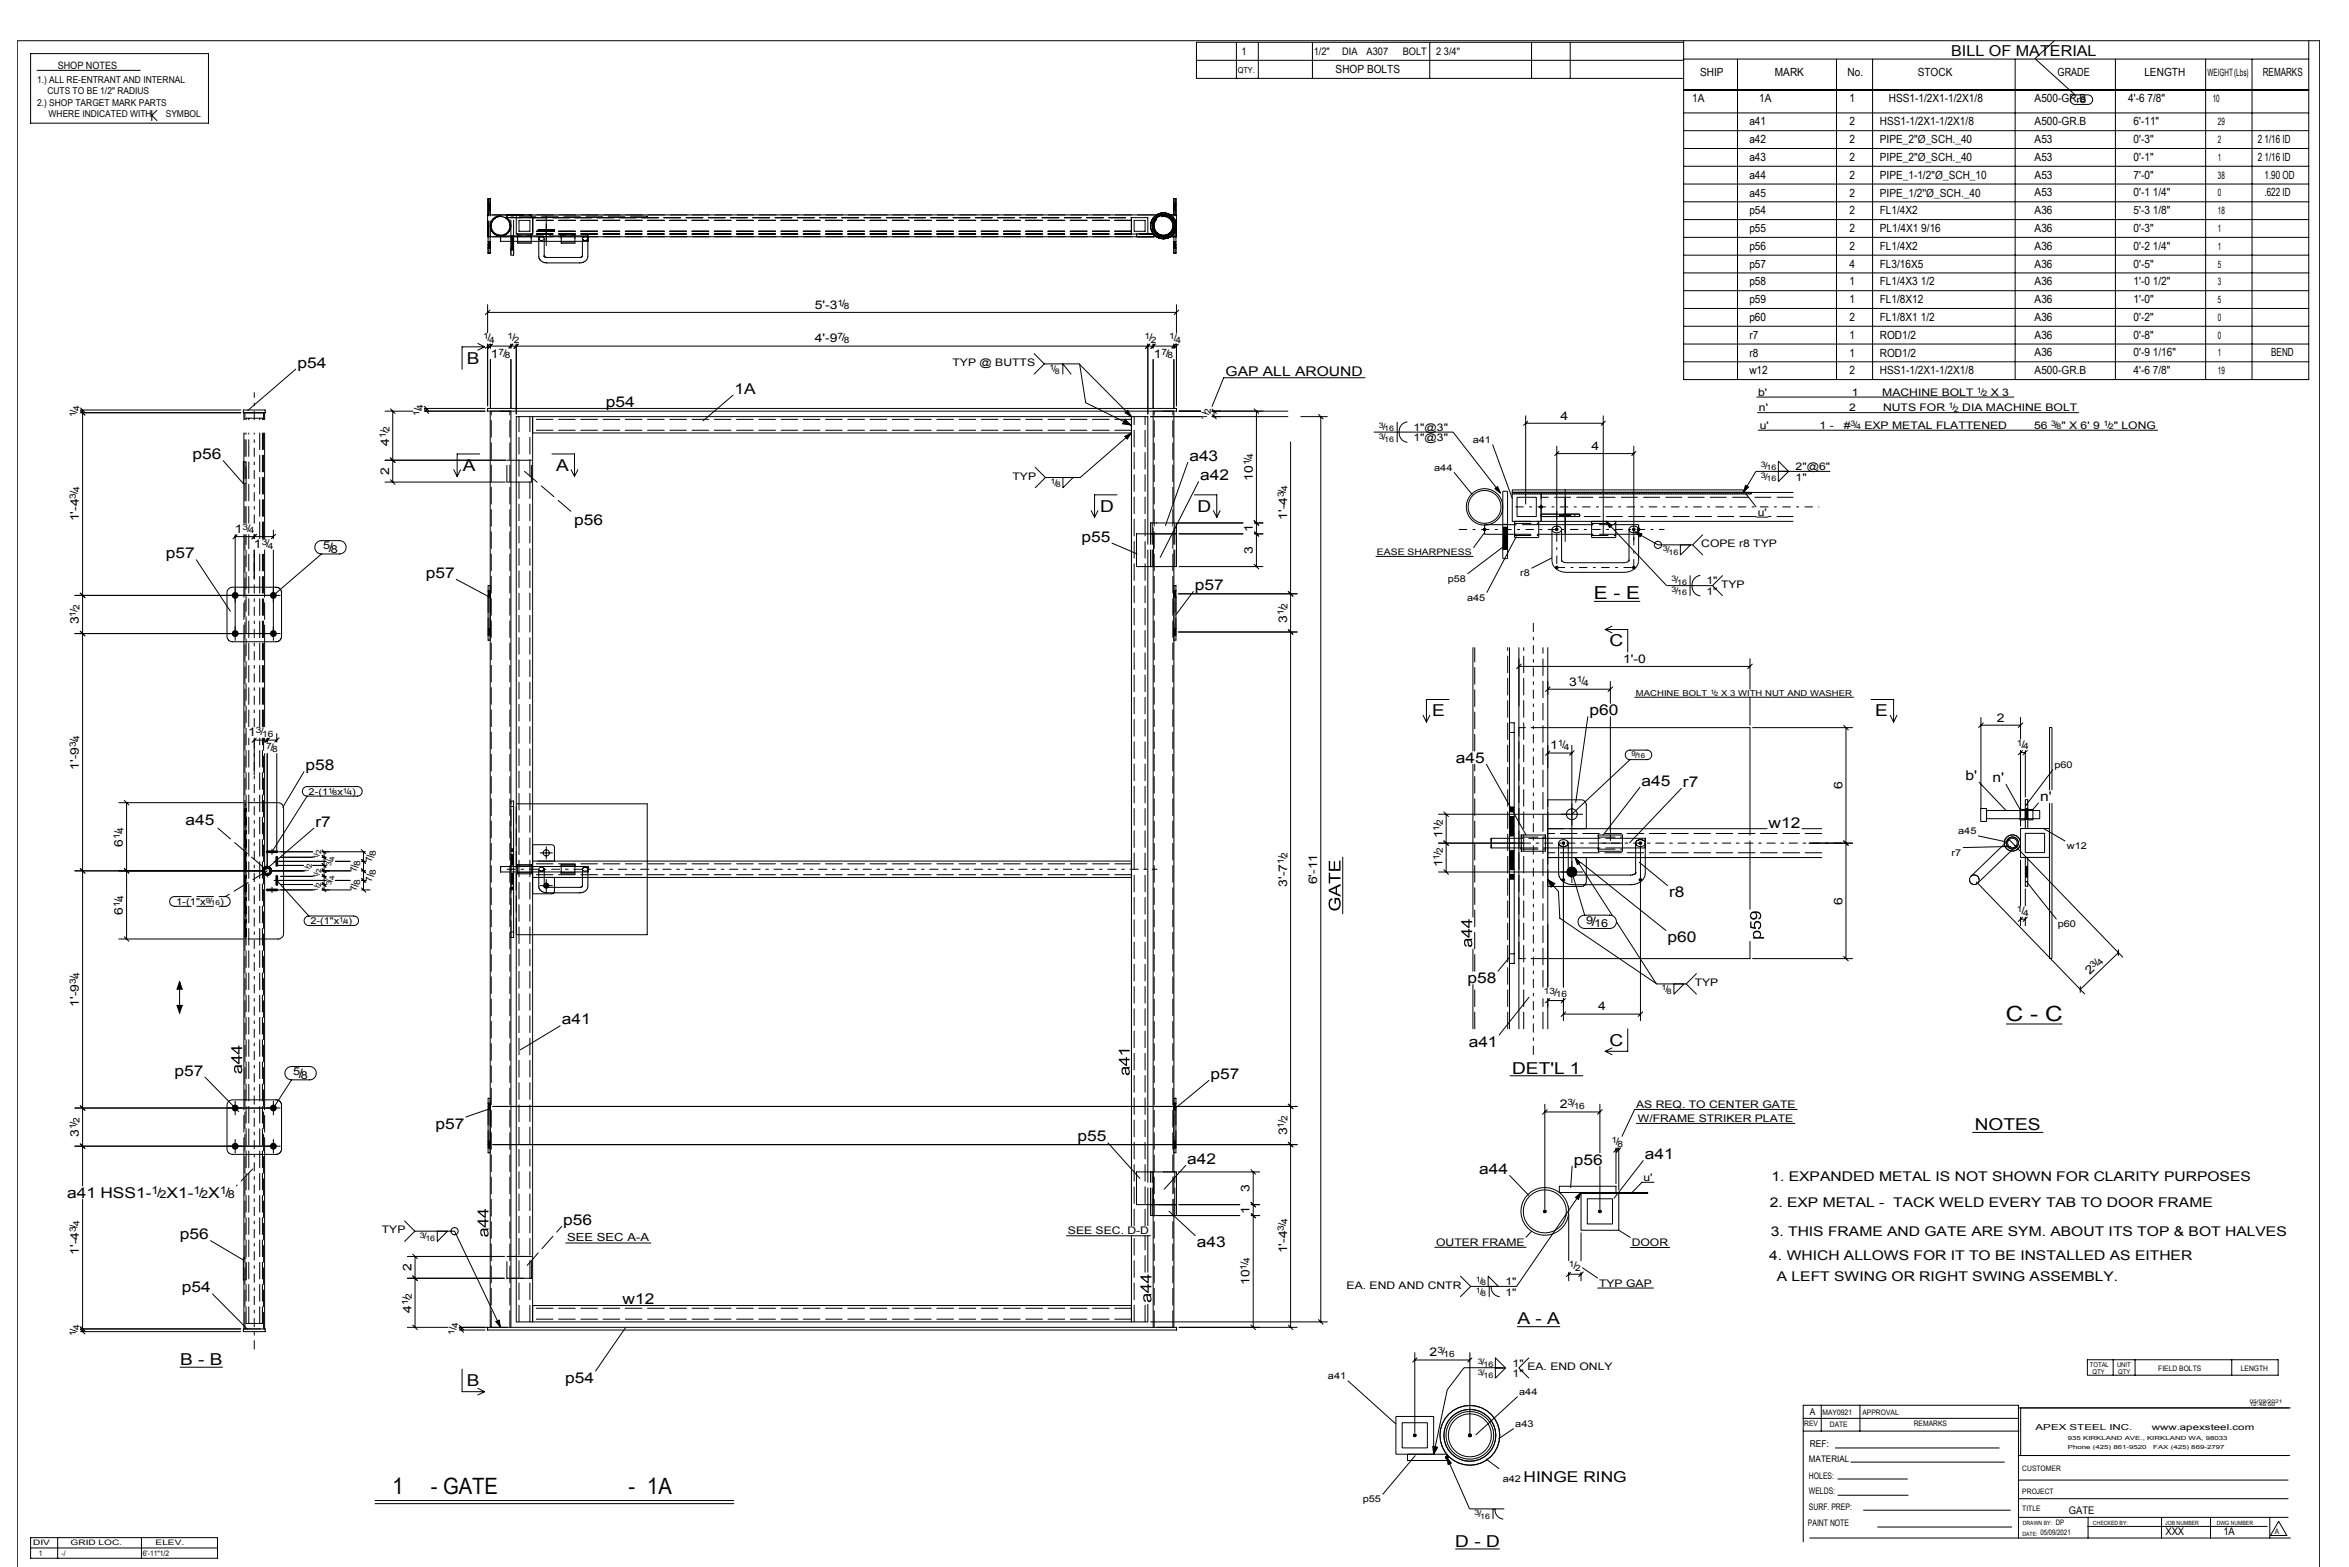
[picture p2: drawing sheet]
<svg xmlns="http://www.w3.org/2000/svg" width="841mm" height="561mm" viewBox="0 0 841 561" stroke-linecap="round" stroke-linejoin="round" font-family="sans-serif">
<defs><g id="words">
<g font-size="8.1">
<text x="140.5" y="534.9">1</text>
<text x="154.2" y="534.9">- GATE</text>
<text x="225.1" y="534.9">- 1A</text>
</g>
<text font-size="7.5" x="718.2" y="365.5">C - C</text>
<text font-size="6.4" x="570.6" y="214.4">E - E</text>
<g font-size="5.9">
<text x="167.2" y="130.2">B</text>
<text x="165.7" y="168.5">A</text>
<text x="199.1" y="168.5">A</text>
<text x="393.9" y="183.2">D</text>
<text x="428.7" y="183.2">D</text>
<text x="576.3" y="231.4">C</text>
<text x="512.7" y="256.4">E</text>
<text x="671.4" y="256.4">E</text>
<text x="576.3" y="374.3">C</text>
<text x="541.4" y="384.3">DET'L 1</text>
<text x="707.1" y="404.5">NOTES</text>
<text x="543.3" y="474.1">A - A</text>
<text x="64.5" y="488.6">B - B</text>
<text x="167.2" y="496.1">B</text>
<text x="521" y="553.7">D - D</text>
</g>
<text font-size="5.4" x="698.6" y="20">BILL OF MATERIAL</text>
<g font-size="5.3">
<text x="106.5" y="131.6">p54</text>
<text x="263" y="140.9">1A</text>
<text x="217" y="145.6">p54</text>
<text x="69" y="164.3">p56</text>
<text x="425.8" y="165">a43</text>
<text x="429.7" y="171.8">a42</text>
<text x="205.6" y="187.8">p56</text>
<text x="387.2" y="193.9">p55</text>
<text x="59.3" y="199.8">p57</text>
<text x="152.4" y="206.8">p57</text>
<text x="427.8" y="211.2">p57</text>
<text x="569" y="256">p60</text>
<text x="109.4" y="275.7">p58</text>
<text x="521.2" y="273.1">a45</text>
<text x="587.7" y="281.3">a45</text>
<text x="602.5" y="281.7">r7</text>
<text x="66.4" y="295.3">a45</text>
<text x="113" y="295.9">r7</text>
<text x="633.2" y="296.3">w12</text>
<text x="597.6" y="321.2">r8</text>
<text x="597" y="337.3">p60</text>
<text x="525.4" y="351.9">p58</text>
<text x="201.1" y="366.6">a41</text>
<text x="525.8" y="374.7">a41</text>
<text x="62.5" y="385">p57</text>
<text x="433.4" y="386.2">p57</text>
<text x="155.9" y="404.1">p57</text>
<text x="385.8" y="408.5">p55</text>
<text x="425.1" y="416.6">a42</text>
<text x="563.4" y="416.9">p56</text>
<text x="588.9" y="414.9">a41</text>
<text x="529.6" y="420.2">a44</text>
<text x="24.1" y="428.7">a41 HSS1-</text>
<text x="59.6" y="428.7">X1-</text>
<text x="74.6" y="428.7">X</text>
<text x="64.4" y="443.5">p56</text>
<text x="201.6" y="438.5">p56</text>
<text x="428.5" y="446.5">a43</text>
<text x="65.1" y="462.6">p54</text>
<text x="222.9" y="466.7">w12</text>
<text x="202.3" y="495">p54</text>
<text x="545.5" y="530.5">HINGE RING</text>
</g>
<g font-size="4.8">
<text x="438.8" y="134.6">GAP ALL AROUND</text>
<text x="703.7" y="279.4">b'</text>
<text x="713.3" y="280.1">n'</text>
<text x="730.5" y="286.8">n'</text>
<text x="634.2" y="422.6">1. EXPANDED METAL IS NOT SHOWN FOR CLARITY PURPOSES</text>
<text x="633.6" y="432.1">2. EXP METAL - TACK WELD EVERY TAB TO DOOR FRAME</text>
<text x="634" y="442.4">3. THIS FRAME AND GATE ARE SYM. ABOUT ITS TOP &amp; BOT HALVES</text>
<text x="633.5" y="451">4. WHICH ALLOWS FOR IT TO BE INSTALLED AS EITHER</text>
<text x="636.2" y="458.5">A LEFT SWING OR RIGHT SWING ASSEMBLY.</text>
</g>
<g font-size="4.7">
<text x="117.7" y="197.5">/</text>
<text x="570" y="331.6">/</text>
<text x="107" y="385.8">/</text>
<text x="56.3" y="428.5">/</text>
<text x="71.3" y="428.5">/</text>
<text x="80.8" y="428.5">/</text>
</g>
<g font-size="4.3">
<text x="291.7" y="110.5">5'-3</text>
<text x="291.7" y="122.6">4'-9</text>
<text x="175.7" y="128.1">1</text>
<text x="413.1" y="128.1">1</text>
<text x="558.7" y="150.2">4</text>
<text x="139.3" y="159.5" transform="rotate(-90 139.3 159.5)">4</text>
<text x="569.8" y="161.1">4</text>
<text x="139.3" y="170" transform="rotate(-90 139.3 170)">2</text>
<text x="448.5" y="172.1" transform="rotate(-90 448.5 172.1)">10</text>
<text x="28.3" y="186.6" transform="rotate(-90 28.3 186.6)">1'-4</text>
<text x="84.1" y="190.8">1</text>
<text x="448.5" y="190.5" transform="rotate(-90 448.5 190.5)">1</text>
<text x="460.8" y="186.1" transform="rotate(-90 460.8 186.1)">1'-4</text>
<text x="90.9" y="196.3">1</text>
<text x="448.5" y="198.3" transform="rotate(-90 448.5 198.3)">3</text>
<text x="28.3" y="223.5" transform="rotate(-90 28.3 223.5)">3</text>
<text x="460.8" y="222.9" transform="rotate(-90 460.8 222.9)">3</text>
<text x="581.1" y="237.2">1'-0</text>
<text x="561.8" y="245.4">3</text>
<text x="88.8" y="263.6">1</text>
<text x="714.9" y="258.3">2</text>
<text x="555" y="268.3">1</text>
<text x="28.3" y="275.5" transform="rotate(-90 28.3 275.5)">1'-9</text>
<text x="659.6" y="282.5" transform="rotate(-90 659.6 282.5)">6</text>
<text x="44" y="303" transform="rotate(-90 44 303)">6</text>
<text x="516.5" y="300.1" transform="rotate(-90 516.5 300.1)">1</text>
<text x="516.5" y="310.5" transform="rotate(-90 516.5 310.5)">1</text>
<text x="460.8" y="317.3" transform="rotate(-90 460.8 317.3)">3'-7</text>
<text x="471.6" y="316.6" transform="rotate(-90 471.6 316.6)">6'-11</text>
<text x="659.6" y="323.9" transform="rotate(-90 659.6 323.9)">6</text>
<text x="44" y="327.4" transform="rotate(-90 44 327.4)">6</text>
<text x="748.2" y="349.1" transform="rotate(-44 748.2 349.1)">2</text>
<text x="28.3" y="360.4" transform="rotate(-90 28.3 360.4)">1'-9</text>
<text x="572.2" y="361.7">4</text>
<text x="558.4" y="396.7">2</text>
<text x="28.3" y="407" transform="rotate(-90 28.3 407)">3</text>
<text x="460.8" y="406.4" transform="rotate(-90 460.8 406.4)">3</text>
<text x="447.4" y="426.7" transform="rotate(-90 447.4 426.7)">3</text>
<text x="447.4" y="434.5" transform="rotate(-90 447.4 434.5)">1</text>
<text x="28.3" y="449.2" transform="rotate(-90 28.3 449.2)">1'-4</text>
<text x="460.8" y="448.6" transform="rotate(-90 460.8 448.6)">1'-4</text>
<text x="147.3" y="455" transform="rotate(-90 147.3 455)">2</text>
<text x="447.4" y="460" transform="rotate(-90 447.4 460)">10</text>
<text x="147.3" y="469.9" transform="rotate(-90 147.3 469.9)">4</text>
<text x="511.9" y="485.5">2</text>
</g>
<g font-size="4">
<text x="478.2" y="26.2">SHOP BOLTS</text>
<text x="608.7" y="27.3">SHIP</text>
<text x="635.5" y="27.3">MARK</text>
<text x="661.5" y="27.3">No.</text>
<text x="686.6" y="27.3">STOCK</text>
<text x="736.7" y="27.3">GRADE</text>
<text x="767.8" y="27.4">LENGTH</text>
<text x="810.2" y="27.3">REMARKS</text>
<text x="605.9" y="36.6">1A</text>
<text x="629.9" y="36.6">1A</text>
<text x="662.1" y="36.7">1</text>
<text x="676.3" y="36.7">HSS1-1/2X1-1/2X1/8</text>
<text x="728.5" y="36.6">A500-GR.B</text>
<text x="761.9" y="36.6">4'-6 7/8&quot;</text>
<text x="626.3" y="44.9">a41</text>
<text x="662.1" y="44.9">2</text>
<text x="673" y="44.9">HSS1-1/2X1-1/2X1/8</text>
<text x="728.5" y="44.9">A500-GR.B</text>
<text x="763.9" y="44.9">6'-11&quot;</text>
<text x="626.3" y="51.3">a42</text>
<text x="662.1" y="51.3">2</text>
<text x="673" y="51.3">PIPE_2''Ø_SCH._40</text>
<text x="728.5" y="51.2">A53</text>
<text x="763.9" y="51.2">0'-3&quot;</text>
<text x="808.4" y="51.2">2 1/16 ID</text>
<text x="626.3" y="57.6">a43</text>
<text x="662.1" y="57.6">2</text>
<text x="673" y="57.6">PIPE_2''Ø_SCH._40</text>
<text x="728.5" y="57.6">A53</text>
<text x="763.9" y="57.6">0'-1&quot;</text>
<text x="808.4" y="57.6">2 1/16 ID</text>
<text x="626.3" y="64">a44</text>
<text x="662.1" y="64">2</text>
<text x="673" y="64">PIPE_1-1/2''Ø_SCH_10</text>
<text x="728.5" y="63.9">A53</text>
<text x="763.9" y="63.9">7'-0&quot;</text>
<text x="810.8" y="63.9">1.90 OD</text>
<text x="626.3" y="70.3">a45</text>
<text x="662.1" y="70.3">2</text>
<text x="673" y="70.3">PIPE_1/2''Ø_SCH._40</text>
<text x="728.5" y="70.3">A53</text>
<text x="763.9" y="70.3">0'-1 1/4&quot;</text>
<text x="810.8" y="70.3">.622 ID</text>
<text x="626.3" y="76.7">p54</text>
<text x="662.1" y="76.7">2</text>
<text x="673" y="76.7">FL1/4X2</text>
<text x="728.5" y="76.7">A36</text>
<text x="763.9" y="76.7">5'-3 1/8&quot;</text>
<text x="626.3" y="83.1">p55</text>
<text x="662.1" y="83.1">2</text>
<text x="673" y="83.1">PL1/4X1 9/16</text>
<text x="728.5" y="83">A36</text>
<text x="763.9" y="83">0'-3&quot;</text>
<text x="626.3" y="89.4">p56</text>
<text x="662.1" y="89.4">2</text>
<text x="673" y="89.4">FL1/4X2</text>
<text x="728.5" y="89.4">A36</text>
<text x="763.9" y="89.4">0'-2 1/4&quot;</text>
<text x="626.3" y="95.8">p57</text>
<text x="662.1" y="95.8">4</text>
<text x="673" y="95.8">FL3/16X5</text>
<text x="728.5" y="95.8">A36</text>
<text x="763.9" y="95.8">0'-5&quot;</text>
<text x="626.3" y="102.2">p58</text>
<text x="662.1" y="102.2">1</text>
<text x="673" y="102.2">FL1/4X3 1/2</text>
<text x="728.5" y="102.1">A36</text>
<text x="763.9" y="102.1">1'-0 1/2&quot;</text>
<text x="626.3" y="108.5">p59</text>
<text x="662.1" y="108.5">1</text>
<text x="673" y="108.5">FL1/8X12</text>
<text x="728.5" y="108.5">A36</text>
<text x="763.9" y="108.5">1'-0&quot;</text>
<text x="626.3" y="114.9">p60</text>
<text x="662.1" y="114.9">2</text>
<text x="673" y="114.9">FL1/8X1 1/2</text>
<text x="728.5" y="114.9">A36</text>
<text x="763.9" y="114.9">0'-2&quot;</text>
<text x="626.3" y="121.3">r7</text>
<text x="662.1" y="121.3">1</text>
<text x="673" y="121.3">ROD1/2</text>
<text x="728.5" y="121.2">A36</text>
<text x="763.9" y="121.2">0'-8&quot;</text>
<text x="626.3" y="127.6">r8</text>
<text x="662.1" y="127.6">1</text>
<text x="673" y="127.6">ROD1/2</text>
<text x="728.5" y="127.6">A36</text>
<text x="763.9" y="127.6">0'-9 1/16&quot;</text>
<text x="813.2" y="127.6">BEND</text>
<text x="626.3" y="134">w12</text>
<text x="662.1" y="134">2</text>
<text x="673" y="134">HSS1-1/2X1-1/2X1/8</text>
<text x="728.5" y="133.9">A500-GR.B</text>
<text x="763.9" y="133.9">4'-6 7/8&quot;</text>
<text x="203.1" y="444.4">SEE SEC A-A</text>
</g>
<g font-size="3.9">
<text x="115.7" y="196.6">5</text>
<text x="118.4" y="197.9">8</text>
<text x="567.9" y="330.6">9</text>
<text x="570.7" y="332">16</text>
<text x="105" y="384.8">5</text>
<text x="107.8" y="386.2">8</text>
<text x="54.3" y="427.6">1</text>
<text x="57.1" y="428.9">2</text>
<text x="69.3" y="427.6">1</text>
<text x="72" y="428.9">2</text>
<text x="78.8" y="427.6">1</text>
<text x="81.5" y="428.9">8</text>
</g>
<g font-size="3.8">
<text x="301.5" y="110.1">/</text>
<text x="174.6" y="122.1">/</text>
<text x="183.4" y="122.1">/</text>
<text x="301.5" y="122.1">/</text>
<text x="411.4" y="122.1">/</text>
<text x="420.2" y="122.1">/</text>
<text x="180.1" y="127.7">/</text>
<text x="417.5" y="127.7">/</text>
<text x="27.8" y="147.8" transform="rotate(-90 27.8 147.8)">/</text>
<text x="150.9" y="147.2" transform="rotate(-90 150.9 147.2)">/</text>
<text x="432.9" y="148.7" transform="rotate(-90 432.9 148.7)">/</text>
<text x="138.8" y="155.1" transform="rotate(-90 138.8 155.1)">/</text>
<text x="448.1" y="164.9" transform="rotate(-90 448.1 164.9)">/</text>
<text x="27.8" y="176.9" transform="rotate(-90 27.8 176.9)">/</text>
<text x="460.3" y="176.3" transform="rotate(-90 460.3 176.3)">/</text>
<text x="88.5" y="190.3">/</text>
<text x="95.3" y="195.8">/</text>
<text x="27.8" y="219.1" transform="rotate(-90 27.8 219.1)">/</text>
<text x="460.3" y="218.5" transform="rotate(-90 460.3 218.5)">/</text>
<text x="566.2" y="244.9">/</text>
<text x="93.2" y="263.2">/</text>
<text x="27.8" y="265.7" transform="rotate(-90 27.8 265.7)">/</text>
<text x="96.9" y="268.7">/</text>
<text x="559.3" y="267.8">/</text>
<text x="723.8" y="267.6">/</text>
<text x="43.6" y="298.6" transform="rotate(-90 43.6 298.6)">/</text>
<text x="516" y="295.8" transform="rotate(-90 516 295.8)">/</text>
<text x="128.4" y="310.5" transform="rotate(-90 128.4 310.5)">/</text>
<text x="133.9" y="307.1" transform="rotate(-90 133.9 307.1)">/</text>
<text x="460.3" y="307.6" transform="rotate(-90 460.3 307.6)">/</text>
<text x="516" y="306.1" transform="rotate(-90 516 306.1)">/</text>
<text x="128.4" y="317.4" transform="rotate(-90 128.4 317.4)">/</text>
<text x="133.9" y="313.9" transform="rotate(-90 133.9 313.9)">/</text>
<text x="43.6" y="323" transform="rotate(-90 43.6 323)">/</text>
<text x="723.8" y="327.2">/</text>
<text x="751" y="345.7" transform="rotate(-44 751 345.7)">/</text>
<text x="27.8" y="350.6" transform="rotate(-90 27.8 350.6)">/</text>
<text x="556.5" y="356.4">/</text>
<text x="562.8" y="396.3">/</text>
<text x="27.8" y="402.6" transform="rotate(-90 27.8 402.6)">/</text>
<text x="460.3" y="402" transform="rotate(-90 460.3 402)">/</text>
<text x="578.6" y="409.8">/</text>
<text x="27.8" y="439.4" transform="rotate(-90 27.8 439.4)">/</text>
<text x="460.3" y="438.9" transform="rotate(-90 460.3 438.9)">/</text>
<text x="446.9" y="452.9" transform="rotate(-90 446.9 452.9)">/</text>
<text x="563.4" y="454.4">/</text>
<text x="146.8" y="465.5" transform="rotate(-90 146.8 465.5)">/</text>
<text x="27.8" y="476.7" transform="rotate(-90 27.8 476.7)">/</text>
<text x="163.4" y="476.1" transform="rotate(-90 163.4 476.1)">/</text>
<text x="516.3" y="485">/</text>
<text x="740.7" y="541.8">GATE</text>
<text x="775.3" y="549.6">XXX</text>
<text x="796" y="549.6">1A</text>
</g>
<g font-size="3.7">
<text x="444.5" y="19.8">1</text>
<text x="470.4" y="19.8">1/2&quot;</text>
<text x="480.5" y="19.8">DIA</text>
<text x="489.3" y="19.8">A307</text>
<text x="502.2" y="19.8">BOLT</text>
<text x="514.2" y="19.8">2 3/4&quot;</text>
<text x="341" y="131">TYP @ BUTTS</text>
<text x="629.5" y="141.6">b'</text>
<text x="663" y="141.6">1</text>
<text x="673.9" y="141.6">MACHINE BOLT</text>
<text x="712.8" y="141.6">X 3</text>
<text x="629.8" y="147.2">n'</text>
<text x="662.1" y="147.2">2</text>
<text x="674.2" y="147.2">NUTS FOR</text>
<text x="702.6" y="147.2">DIA MACHINE BOLT</text>
<text x="506.1" y="154.2">1&quot;@3&quot;</text>
<text x="630" y="153.5">u'</text>
<text x="651.5" y="153.5">1 -</text>
<text x="660.2" y="153.5">#</text>
<text x="667.5" y="153.5">EXP METAL FLATTENED</text>
<text x="728.3" y="153.5">56</text>
<text x="738.1" y="153.5">&quot; X 6' 9</text>
<text x="756.8" y="153.5">&quot; LONG</text>
<text x="506.1" y="158">1&quot;@3&quot;</text>
<text x="362.5" y="171.7">TYP</text>
<text x="642.9" y="168.2">2&quot;@6&quot;</text>
<text x="642.9" y="172.1">1&quot;</text>
<text x="629.3" y="184.6">u'</text>
<text x="609.1" y="195.8">COPE r8 TYP</text>
<text x="610.9" y="209.1">1&quot;</text>
<text x="610.9" y="213">1&quot;</text>
<text x="616.2" y="210.4">TYP</text>
<text x="606.8" y="353">TYP</text>
<text x="585.8" y="396.6">AS REQ. TO CENTER GATE</text>
<text x="586.4" y="401.6">W/FRAME STRIKER PLATE</text>
<text x="588.4" y="422.7">u'</text>
<text x="136.7" y="441.5">TYP</text>
<text x="382.4" y="441.8">SEE SEC. D-D</text>
<text x="514.2" y="446">OUTER FRAME</text>
<text x="584.2" y="446">DOOR</text>
<text x="482.1" y="461.2">EA. END AND CNTR</text>
<text x="539" y="460">1&quot;</text>
<text x="572.5" y="460.5">TYP GAP</text>
<text x="539" y="463.8">1&quot;</text>
<text x="541.6" y="489.2">1&quot;</text>
<text x="546.8" y="490.4">EA. END ONLY</text>
<text x="541.6" y="493">1&quot;</text>
</g>
<g font-size="3.6">
<text x="20.7" y="24.7">SHOP NOTES</text>
<text x="790.4" y="27.3">WEIGHT(Lbs)</text>
<text x="792.2" y="36.6">10</text>
<text x="794.1" y="44.9">29</text>
<text x="794.1" y="51.2">2</text>
<text x="794.1" y="57.6">1</text>
<text x="794.1" y="63.9">38</text>
<text x="794.1" y="70.3">0</text>
<text x="794.1" y="76.7">18</text>
<text x="794.1" y="83">1</text>
<text x="794.1" y="89.4">1</text>
<text x="794.1" y="95.8">5</text>
<text x="794.1" y="102.1">3</text>
<text x="794.1" y="108.5">5</text>
<text x="794.1" y="114.9">0</text>
<text x="794.1" y="121.2">0</text>
<text x="794.1" y="127.6">1</text>
<text x="794.1" y="133.9">19</text>
</g>
<g font-size="3.5">
<text x="63" y="323.9">1-(1&quot;x</text>
<text x="78.8" y="323.9">)</text>
</g>
<g font-size="3.4">
<text x="13.3" y="29.8">1.) ALL RE-ENTRANT AND INTERNAL</text>
<text x="17" y="33.5">CUTS TO BE 1/2&quot; RADIUS</text>
<text x="13.3" y="38.1">2.) SHOP TARGET MARK PARTS</text>
<text x="17.4" y="41.8">WHERE INDICATED WITH</text>
<text x="59.3" y="41.8">SYMBOL</text>
<text x="743.5" y="36.8">r8</text>
<text x="527.3" y="158.5">a41</text>
<text x="513.5" y="168.5">a44</text>
<text x="518.3" y="208.3">p58</text>
<text x="544.3" y="206.3">r8</text>
<text x="525.2" y="215">a45</text>
<text x="735.5" y="275">p60</text>
<text x="110.5" y="284.4">2-(1</text>
<text x="120.8" y="284.4">x</text>
<text x="126.1" y="284.4">)</text>
<text x="701.1" y="298.6">a45</text>
<text x="740" y="303.9">w12</text>
<text x="698.8" y="306.3">r7</text>
<text x="111.1" y="330.8">2-(1&quot;x</text>
<text x="124.8" y="330.8">)</text>
<text x="736.8" y="331.8">p60</text>
<text x="475.5" y="493.7">a41</text>
<text x="543.9" y="499.4">a44</text>
<text x="647.9" y="506.6">A</text>
<text x="542.5" y="510.8">a43</text>
<text x="647.9" y="517.8">REF:</text>
<text x="538" y="530.5">a42</text>
<text x="487.9" y="537.8">p55</text>
</g>
<g font-size="3.3">
<text x="377.1" y="133.2">/</text>
<text x="709.3" y="141.2">/</text>
<text x="699.1" y="146.8">/</text>
<text x="495.1" y="153.8">/</text>
<text x="664" y="153.1">/</text>
<text x="735.7" y="153.1">/</text>
<text x="754.5" y="153.1">/</text>
<text x="495.1" y="157.6">/</text>
<text x="631.9" y="167.8">/</text>
<text x="377.5" y="173.9">/</text>
<text x="631.9" y="171.7">/</text>
<text x="596.8" y="198">/</text>
<text x="599.9" y="208.7">/</text>
<text x="599.9" y="212.6">/</text>
<text x="596.3" y="355.1">/</text>
<text x="151.8" y="443.6">/</text>
<text x="529.8" y="459.6">/</text>
<text x="529.8" y="463.4">/</text>
<text x="530.6" y="488.8">/</text>
<text x="530.6" y="492.6">/</text>
<text x="529.4" y="543">/</text>
</g>
<g font-size="3.2">
<text x="493" y="198.7">EASE SHARPNESS</text>
<text x="647.7" y="523.2">MATERIAL</text>
<text x="647.7" y="529.3">HOLES:</text>
<text x="647.7" y="534.9">WELDS:</text>
<text x="647.7" y="540.5">SURF. PREP:</text>
<text x="647.3" y="546.4">PAINT NOTE</text>
</g>
<g font-size="3.1">
<text x="299.8" y="109.4">1</text>
<text x="302.1" y="110.7">8</text>
<text x="173" y="121.5">1</text>
<text x="175.2" y="122.7">4</text>
<text x="181.8" y="121.5">1</text>
<text x="184" y="122.7">2</text>
<text x="299.8" y="121.5">7</text>
<text x="302.1" y="122.7">8</text>
<text x="409.8" y="121.5">1</text>
<text x="412" y="122.7">2</text>
<text x="418.6" y="121.5">1</text>
<text x="420.9" y="122.7">4</text>
<text x="178.5" y="127">7</text>
<text x="180.7" y="128.3">8</text>
<text x="415.8" y="127">7</text>
<text x="418.1" y="128.3">8</text>
<text x="27.2" y="149.4" transform="rotate(-90 27.2 149.4)">1</text>
<text x="28.4" y="147.2" transform="rotate(-90 28.4 147.2)">4</text>
<text x="150.2" y="148.8" transform="rotate(-90 150.2 148.8)">1</text>
<text x="151.5" y="146.6" transform="rotate(-90 151.5 146.6)">4</text>
<text x="433.5" y="148" transform="rotate(-90 433.5 148)">2</text>
<text x="139.5" y="154.5" transform="rotate(-90 139.5 154.5)">2</text>
<text x="432.2" y="150.3" transform="rotate(-90 432.2 150.3)">1</text>
<text x="138.2" y="156.7" transform="rotate(-90 138.2 156.7)">1</text>
<text x="447.4" y="166.6" transform="rotate(-90 447.4 166.6)">1</text>
<text x="448.7" y="164.3" transform="rotate(-90 448.7 164.3)">4</text>
<text x="27.2" y="178.5" transform="rotate(-90 27.2 178.5)">3</text>
<text x="28.4" y="176.3" transform="rotate(-90 28.4 176.3)">4</text>
<text x="459.7" y="177.9" transform="rotate(-90 459.7 177.9)">3</text>
<text x="460.9" y="175.7" transform="rotate(-90 460.9 175.7)">4</text>
<text x="86.9" y="189.7">3</text>
<text x="89.1" y="190.9">4</text>
<text x="93.7" y="195.2">3</text>
<text x="95.9" y="196.5">4</text>
<text x="27.2" y="220.7" transform="rotate(-90 27.2 220.7)">1</text>
<text x="28.4" y="218.5" transform="rotate(-90 28.4 218.5)">2</text>
<text x="459.7" y="220.1" transform="rotate(-90 459.7 220.1)">1</text>
<text x="460.9" y="217.9" transform="rotate(-90 460.9 217.9)">2</text>
<text x="564.6" y="244.3">1</text>
<text x="566.8" y="245.6">4</text>
<text x="91.6" y="262.5">3</text>
<text x="93.8" y="263.8">16</text>
<text x="27.2" y="267.3" transform="rotate(-90 27.2 267.3)">3</text>
<text x="28.4" y="265.1" transform="rotate(-90 28.4 265.1)">4</text>
<text x="95.3" y="268">7</text>
<text x="97.5" y="269.3">8</text>
<text x="557.7" y="267.1">1</text>
<text x="560" y="268.4">4</text>
<text x="722.1" y="266.9">1</text>
<text x="724.4" y="268.2">4</text>
<text x="44.2" y="298" transform="rotate(-90 44.2 298)">4</text>
<text x="515.4" y="297.4" transform="rotate(-90 515.4 297.4)">1</text>
<text x="516.6" y="295.1" transform="rotate(-90 516.6 295.1)">2</text>
<text x="42.9" y="300.3" transform="rotate(-90 42.9 300.3)">1</text>
<text x="516.6" y="305.5" transform="rotate(-90 516.6 305.5)">2</text>
<text x="129" y="309.9" transform="rotate(-90 129 309.9)">8</text>
<text x="133.3" y="308.7" transform="rotate(-90 133.3 308.7)">7</text>
<text x="134.5" y="306.5" transform="rotate(-90 134.5 306.5)">8</text>
<text x="459.7" y="309.2" transform="rotate(-90 459.7 309.2)">1</text>
<text x="460.9" y="307" transform="rotate(-90 460.9 307)">2</text>
<text x="515.4" y="307.7" transform="rotate(-90 515.4 307.7)">1</text>
<text x="127.7" y="312.1" transform="rotate(-90 127.7 312.1)">7</text>
<text x="129" y="316.8" transform="rotate(-90 129 316.8)">8</text>
<text x="133.3" y="315.6" transform="rotate(-90 133.3 315.6)">7</text>
<text x="134.5" y="313.3" transform="rotate(-90 134.5 313.3)">8</text>
<text x="44.2" y="322.4" transform="rotate(-90 44.2 322.4)">4</text>
<text x="127.7" y="319" transform="rotate(-90 127.7 319)">7</text>
<text x="42.9" y="324.7" transform="rotate(-90 42.9 324.7)">1</text>
<text x="722.1" y="326.6">1</text>
<text x="724.4" y="327.9">4</text>
<text x="749.4" y="346.4" transform="rotate(-44 749.4 346.4)">3</text>
<text x="751.9" y="345.7" transform="rotate(-44 751.9 345.7)">4</text>
<text x="27.2" y="352.2" transform="rotate(-90 27.2 352.2)">3</text>
<text x="28.4" y="350" transform="rotate(-90 28.4 350)">4</text>
<text x="552.8" y="355.7">13</text>
<text x="557.1" y="357">16</text>
<text x="561.2" y="395.6">3</text>
<text x="28.4" y="402" transform="rotate(-90 28.4 402)">2</text>
<text x="460.9" y="401.4" transform="rotate(-90 460.9 401.4)">2</text>
<text x="563.4" y="396.9">16</text>
<text x="27.2" y="404.2" transform="rotate(-90 27.2 404.2)">1</text>
<text x="459.7" y="403.6" transform="rotate(-90 459.7 403.6)">1</text>
<text x="576.9" y="409.2">1</text>
<text x="579.2" y="410.4">8</text>
<text x="27.2" y="441.1" transform="rotate(-90 27.2 441.1)">3</text>
<text x="28.4" y="438.8" transform="rotate(-90 28.4 438.8)">4</text>
<text x="459.7" y="440.5" transform="rotate(-90 459.7 440.5)">3</text>
<text x="460.9" y="438.3" transform="rotate(-90 460.9 438.3)">4</text>
<text x="446.3" y="454.5" transform="rotate(-90 446.3 454.5)">1</text>
<text x="447.5" y="452.3" transform="rotate(-90 447.5 452.3)">4</text>
<text x="561.7" y="453.7">1</text>
<text x="564" y="455">2</text>
<text x="146.2" y="467.1" transform="rotate(-90 146.2 467.1)">1</text>
<text x="147.5" y="464.9" transform="rotate(-90 147.5 464.9)">2</text>
<text x="27.2" y="478.3" transform="rotate(-90 27.2 478.3)">1</text>
<text x="28.4" y="476.1" transform="rotate(-90 28.4 476.1)">4</text>
<text x="162.7" y="477.7" transform="rotate(-90 162.7 477.7)">1</text>
<text x="164" y="475.5" transform="rotate(-90 164 475.5)">4</text>
<text x="514.6" y="484.4">3</text>
<text x="516.9" y="485.7">16</text>
</g>
<g font-size="3">
<text x="443.1" y="26.2">QTY.</text>
<text x="585.4" y="271.2">/</text>
<text x="118.7" y="284.3">/</text>
<text x="124.1" y="284.3">/</text>
<text x="111.1" y="311.2" transform="rotate(-90 111.1 311.2)">/</text>
<text x="114.5" y="306.3" transform="rotate(-90 114.5 306.3)">/</text>
<text x="119.2" y="308.7" transform="rotate(-90 119.2 308.7)">/</text>
<text x="114.5" y="318" transform="rotate(-90 114.5 318)">/</text>
<text x="114.5" y="313.1" transform="rotate(-90 114.5 313.1)">/</text>
<text x="119.2" y="315.6" transform="rotate(-90 119.2 315.6)">/</text>
<text x="75" y="323.7">/</text>
<text x="122.7" y="330.6">/</text>
<text x="728.8" y="511.8">APEX STEEL INC.</text>
<text x="770.4" y="511.8">www.apexsteel.com</text>
</g>
<g font-size="2.9">
<text x="585.7" y="249.2">MACHINE BOLT</text>
<text x="616.2" y="249.2">X 3 WITH NUT AND WASHER</text>
</g>
<g font-size="2.7">
<text x="375.7" y="132.6">1</text>
<text x="377.7" y="133.7">8</text>
<text x="707.8" y="140.6">1</text>
<text x="709.8" y="141.8">2</text>
<text x="697.6" y="146.2">1</text>
<text x="699.6" y="147.3">2</text>
<text x="493.6" y="153.2">3</text>
<text x="495.6" y="154.3">16</text>
<text x="662.6" y="152.5">3</text>
<text x="664.5" y="153.6">4</text>
<text x="734.3" y="152.5">3</text>
<text x="736.3" y="153.6">8</text>
<text x="753.1" y="152.5">1</text>
<text x="755" y="153.6">2</text>
<text x="493.6" y="157">3</text>
<text x="495.6" y="158.1">16</text>
<text x="630.5" y="167.2">3</text>
<text x="376.1" y="173.3">1</text>
<text x="630.5" y="171.1">3</text>
<text x="632.4" y="168.3">16</text>
<text x="632.4" y="172.2">16</text>
<text x="378" y="174.4">8</text>
<text x="595.4" y="197.4">3</text>
<text x="597.3" y="198.5">16</text>
<text x="598.5" y="208.1">3</text>
<text x="600.5" y="209.2">16</text>
<text x="598.5" y="212">3</text>
<text x="600.5" y="213.1">16</text>
<text x="594.9" y="354.6">1</text>
<text x="596.8" y="355.7">8</text>
<text x="150.3" y="443.1">3</text>
<text x="152.3" y="444.2">16</text>
<text x="528.4" y="459">1</text>
<text x="530.3" y="460.1">8</text>
<text x="528.4" y="462.8">1</text>
<text x="530.3" y="463.9">8</text>
<text x="529.2" y="488.2">3</text>
<text x="531.1" y="489.3">16</text>
<text x="772.7" y="490.9">FIELD BOLTS</text>
<text x="802.3" y="490.9">LENGTH</text>
<text x="529.2" y="492">3</text>
<text x="531.1" y="493.1">16</text>
<text x="652.5" y="506.6">MAY0921</text>
<text x="666.8" y="506.6">APPROVAL</text>
<text x="646" y="510.5">REV</text>
<text x="655.1" y="510.6">DATE</text>
<text x="685.2" y="510.6">REMARKS</text>
<text x="724.1" y="526.6">CUSTOMER</text>
<text x="724.1" y="534.9">PROJECT</text>
<text x="528" y="542.5">3</text>
<text x="529.9" y="543.6">16</text>
<text x="724.1" y="540.9">TITLE</text>
<text x="736.1" y="545.9">DP</text>
<text x="730.5" y="549.6">05/09/2021</text>
<text x="814.5" y="549.2">A</text>
<text x="11.9" y="553.2">DIV</text>
<text x="13.9" y="556.9">1</text>
<text x="22" y="556.9">-/</text>
<text x="25.3" y="553.2">GRID LOC.</text>
<text x="51.1" y="556.9">6'-11&quot;1/2</text>
<text x="55.7" y="553.2">ELEV.</text>
</g>
<text font-size="2.6" x="613.5" y="248.8">/</text>
<g font-size="2.5">
<text x="584.2" y="270.6">9</text>
<text x="585.9" y="271.5">16</text>
<text x="117.4" y="283.7">1</text>
<text x="119.2" y="284.5">8</text>
<text x="122.8" y="283.7">1</text>
<text x="124.5" y="284.5">4</text>
<text x="115" y="305.8" transform="rotate(-90 115 305.8)">2</text>
<text x="111.6" y="310.7" transform="rotate(-90 111.6 310.7)">2</text>
<text x="113.9" y="307.6" transform="rotate(-90 113.9 307.6)">1</text>
<text x="118.7" y="310.1" transform="rotate(-90 118.7 310.1)">3</text>
<text x="119.7" y="308.2" transform="rotate(-90 119.7 308.2)">4</text>
<text x="110.6" y="312.5" transform="rotate(-90 110.6 312.5)">1</text>
<text x="113.9" y="314.4" transform="rotate(-90 113.9 314.4)">1</text>
<text x="115" y="317.5" transform="rotate(-90 115 317.5)">2</text>
<text x="115" y="312.6" transform="rotate(-90 115 312.6)">2</text>
<text x="118.7" y="316.9" transform="rotate(-90 118.7 316.9)">3</text>
<text x="119.7" y="315.1" transform="rotate(-90 119.7 315.1)">4</text>
<text x="73.7" y="323.1">9</text>
<text x="75.5" y="324">16</text>
<text x="113.9" y="319.3" transform="rotate(-90 113.9 319.3)">1</text>
<text x="121.5" y="330">1</text>
<text x="123.2" y="330.9">4</text>
</g>
<g font-size="2.4">
<text x="748.3" y="489.5">TOTAL</text>
<text x="749.2" y="491.8">QTY</text>
<text x="758" y="489.5">UNIT</text>
<text x="758.4" y="491.8">QTY</text>
</g>
<g font-size="2.2">
<text x="612.4" y="248.4">1</text>
<text x="613.9" y="249.3">2</text>
</g>
<g font-size="2.1">
<text x="724.3" y="545.7">DRAWN BY:</text>
<text x="749.4" y="545.7">CHECKED BY:</text>
<text x="775.2" y="545.7">JOB NUMBER</text>
<text x="793.7" y="545.7">DWG NUMBER</text>
<text x="724.1" y="549.7">DATE:</text>
</g>
<g font-size="2">
<text x="740.4" y="515.5">935 KIRKLAND AVE., KIRKLAND WA, 98033</text>
<text x="740.4" y="518.7">Phone (425) 861-9520</text>
<text x="770.9" y="518.7">FAX (425) 869-2797</text>
</g>
<g font-size="1.7">
<text x="805.5" y="502.1">05/09/2021</text>
<text x="805.5" y="503.4">12:46:50</text>
</g>
</g></defs>
<g fill="none" stroke="#000" stroke-width=".36">
<path d="M11 19.2h63.6v24.9h-63.6zM442.7 15.1v13M450.5 15.1v13M469.9 15.1v13M511.9 15.1v13M548.3 15.1v13M562.2 15.1v13M602.8 15.1h-174.4v6.5M602.8 14.6v121.3h223.8v-121.3M735.6 14.6l-7 6.4 14.3 13M13.3 25.2h36.9M54.3 39.5v3.7"/>
<path d="M56.2 39.5l-1.9 1.8 1.9 1.9M428.4 21.6v6.5h174.4M428.4 21.6h174.4M602.8 32.2h223.8M602.8 21.1h223.8M622.1 21.2v114.7M657.5 21.2v114.7M670.4 21.2v114.7M721.5 21.2v114.7M741.7 34.5l1.1-.5h4.7a1.71 1.71 0 0 1 1.7 1.7 1.71 1.71 0 0 1-1.7 1.7h-4.6a1.7 1.7 0 0 1-1.5-1.1 1.7 1.7 0 0 1 .3-1.8zM757.4 21.2v114.7M789.7 21.2v114.7"/>
<path d="M806.3 21.2v114.7M602.8 40.4h223.8M602.8 46.8h223.8M602.8 53.1h223.8M602.8 59.5h223.8M174.6 76.9h246.6v7.8h-246.6zM174.8 76.9v-5.8h.7v5.8M174.8 74h.7M174.8 72.8h.7M174.8 75.2h.7M174.8 73h.7M195.6 77.2v10.7"/>
<path d="M414.1 76.9a4.6 4.6 0 0 1 5 0M415.6 76.9h1.9M420.3 76.9v-5.8h.7v5.8M420.3 74h.7M420.3 72.8h.7M420.3 75.2h.7M420.3 73h.7M602.8 65.9h223.8M602.8 72.2h223.8M602.8 78.6h223.8M174.8 84.7v5.9h.7v-5.9M174.8 87.7h.7"/>
<path d="M174.8 86.4h.7M174.8 88.9h.7M174.8 88.6h.7M179.2 84.7v1.7h3.7M182.9 85h1M182.9 84.7v6.6h1v-6.6M182.9 88.9h1M182.9 88.4h1M182.9 89.4h1M182.9 87.2h1M183.9 86.4h1.4M185.3 84.7v2.4h4.9v-2.4"/>
<path d="M190.2 86.4h3M194.5 82.3v.5M194.6 86.4h6.3M194.9 86.4v5.3l.4 .4M195.2 92h12.9M196.7 82.3v.5M200.9 84.7v2.4h4.9v-2.4M205.8 86.4h3M208.5 86.4v5.3l-.4 .4M210.2 86.4h.3M210.5 84.7v7.1a2.61 2.61 0 0 1-2.9 2.3h-11.8a2.61 2.61 0 0 1-2.9-2.3v-5.4M414.1 84.7a4.6 4.6 0 0 0 5 0"/>
<path d="M415.6 84.7h1.9M420.3 84.7v5.9h.7v-5.9M420.3 87.7h.7M420.3 86.4h.7M420.3 88.9h.7M420.3 88.6h.7M602.8 85h223.8M602.8 91.3h223.8M602.8 97.7h223.8M174.6 109.1v10M174.6 111.8h246.6M175.4 111l-1.6 1.7"/>
<path d="M421.2 109.1v10M422 111l-1.6 1.7M602.8 104.1h223.8M602.8 110.4h223.8M602.8 116.8h223.8M105.9 132.1l-17.2 14.9M171.1 122.9l2.4 1.3M173.5 124.2h-8.1v8M173.5 124.2l-2.4 1.2M174.6 123.9h246.6M174.6 123.2v22.1M175.3 123.2l-1.5 1.5"/>
<path d="M175.6 123.2v1.4M175.6 128.7v17.6M176.3 123.2l-1.5 1.5M182.9 123.2v1.4M182.9 128.7v17.6M183.6 123.2l-1.4 1.4M184.8 123.2v25M185.6 123.2l-1.6 1.5M370.2 126.6l3.7 3.7M373.9 130.3l-3.7 3.6M373.9 130.3h12.5l18.7 18.8M380.5 133.9v-3.6l3 3.6"/>
<path d="M386.6 130.4l2.1 13.7 16.1 8M411 123.2v25M411.7 123.2l-1.6 1.5M412.9 123.2v1.4M412.9 128.7v17.6M413.6 123.2l-1.6 1.5M420.3 123.2v1.4M420.3 128.7v17.6M421 123.2l-1.4 1.4M421.2 123.2v22.1M421.9 123.2l-1.4 1.4M488.7 135.2h-50.6l-4.2 10.3"/>
<path d="M602.8 123.1h223.8M602.8 129.5h223.8M28.9 147.7h57.3M28.9 147l1.5 1.6M28.9 146.8h57.3M28.9 146.1l1.5 1.5M29.6 146.8v277.7M87.1 146.8h7.8v.9h-7.8zM87.3 147.7v2.5M87.3 155v32.3M94.7 147.7v2.5M94.7 155v37.8"/>
<path d="M137.8 147.2h10M139.8 146.3l1.6 1.7M140.6 147.2v25.4M151.9 147.2h21.8M151.9 146.5l1.6 1.5M151.9 146.2h21.8M151.9 145.5l1.6 1.5M152.7 146.2v1M174.6 146.2h246.6v1h-246.6zM175.5 147.2v327.9M182.9 147.2v327.9M190.7 149.1v161.1"/>
<path d="M190.7 155h214.4M262.5 141.5l-10.8 9.2M402.7 156.2l2.4-1.2-1.5 2.2zM402.7 150.1l2.1 2-2.9-.4zM402.8 147.8l.9-.9 1.4 2.2zM405.1 155l-18.4 15.9h-12.4M405.1 149.1v289.7M411.9 149.1h17.9M412.9 147.2v40M420.3 147.2v40M422.1 147.2h7.7M433.9 149.1h27.2"/>
<path d="M433.9 148.4l1.6 1.6M433.9 147.2h27.2M433.9 146.5l1.6 1.5M434.7 147.2v1.9M449 146.3l1.7 1.7M449.8 147.2v55.6M462.1 158.2v316.9M465.7 149.1h9.5M472.1 148.3l1.6 1.7M472.9 149.1v324.1M491.8 154.7h28.5l17 21.9M500.2 151v7.3"/>
<path d="M503.9 151l-1.1 .3-.9 .7-.6 .9-.3 1.3v1.6l.5 1.1 1 1 1.4 .4M534.4 159.1l7 19.2M546.2 151.5h27.8M546.2 148.7v31.8M547.1 150.7l-1.7 1.6M557.4 159.6v30.2M574 148.7v42.6M574.8 150.7l-1.6 1.6M585 159.6v33.9M629 142.1h92M629.2 147.7h115.1M629.5 154h143"/>
<path d="M79.9 164.9l7.2 8.2M87.1 173.1h.2M87.3 165.3h-.2v7.8M137.8 164.7h43.3M137.8 172.6h43.1M139.8 163.9l1.6 1.7M139.8 171.7l1.6 1.7M162.5 168.1l1.2 2.4M164.9 168.1l-1.2 2.4M171.7 162.5h-8v8M182.9 164.7h1.9M182.9 172.6h1.9"/>
<path d="M197.6 162.5h8.1v8M204.5 168.1l1.2 2.4M206.9 168.1l-1.2 2.4M370.6 167.3l3.7 3.6M374.3 170.9l-3.7 3.7M380.6 170.9h3.6l-3.6 3.7zM399.9 177.1h-8v8.1M425.3 165.5l-8 22.6M427.6 177.1h8v8.1M429.1 172.4l-13.7 27.1M520.6 169l6.5 8.1M535.2 174.9l1-.8 1.1 2.5z"/>
<path d="M541.4 176.3h100.7M543.2 178h6.9v6.9h-6.9zM551.8 176.3v10.3M557.4 162.4h27.6M558.2 161.5l-1.6 1.7M560.4 175v18.9M585.8 161.5l-1.7 1.7M624.2 176.2v-.8h-82.8v11.2h100.7M624.9 173.7l1.1 .7-1.8 1.8zM625.1 176.8l3.7 4.7M627.1 176.2v.6h-85.7M636.7 165.1l3.7 3.6-3.7 3.7z"/>
<path d="M655.3 168.7h-26.6l-4.5 7.5M84.2 192.1h13.7M84.2 191.4v37.8M84.9 191.4l-1.5 1.5M87.3 191.4v18.8M91 191.4v1.4M91 196.9v10.2M91.9 191.3l-1.7 1.6M94.7 196.9v13.3M97.9 189.7v3.1M97.9 196.9v32.3M98.7 191.3l-1.5 1.5"/>
<path d="M113.4 194.2l1.5-.7h6.6a2.38 2.38 0 0 1 2.4 2.4 2.38 2.38 0 0 1-2.4 2.4h-6.4a2.38 2.38 0 0 1-2.2-1.5 2.38 2.38 0 0 1 .5-2.6zM115.1 198.3l-17.2 14.8M390.7 182.8l1.2 2.4M393.1 182.8l-1.2 2.4M398.2 194.4l8.9 3.9M411 191.1v-42h-226.2v161.1M411.9 191.1v-3.9h9.3v15.6h-14.3v-11.7h14.3M413 191.1v11.7M421.8 187.2h23.2M422.1 191.1h22.9M434.4 182.8l1.2 2.4M436.9 182.8l-1.3 2.4"/>
<path d="M449 186.4l1.7 1.6M449.1 187.2h3.1M449.1 191.1h3.1M449.1 190.4l1.6 1.5M492.5 199.2h35M531.5 190.7l-4 5.4M531.5 188v3.2h6.5M533 187.8h5M538 195.7h1.8M538 194.8h1.8M538 196.5h1.8M538 192.6h1.8"/>
<path d="M538 188.8h1.8M538 181.2v-5.3h1.8v24.1h-1.8v-18.3M538.4 195.6l-13 9.8M539.8 191.2h2.5M539.8 187.8h2.5M542.3 186.6v5.8h8.6v-5.8M542.9 192l-10.6 20.1M550.9 191.2h5.3M550.9 187.8h19M551.8 184h13.8v.9h-13.8M555.7 199.7l-7.4 3.7M558.5 184v.9"/>
<path d="M558.6 191.2h11.3M559.1 191.2v9.4M562.3 184v.9M563.8 184v.9M569.9 186.6v5.8h8.6v-5.8M575 186.6l21.7 23h16.4M575 186.6l2.2 1.4-.9 .9zM578.5 187.8h8.2v13a4.6 4.6 0 0 1-5.1 4.1h-20.8a4.6 4.6 0 0 1-5.1-4.1v-9.6M583.2 191.2v9.4M583.7 191.2h-5.2M585.4 190.4l8.2 4.6h12.4M585.4 190.4l2.5 .7-.6 1.1z"/>
<path d="M586.2 191.2h.5M601.6 195v3.7l3.7-3.7M606 195l3.7 3.7M609.7 191.4l-3.7 3.6M628.8 185.1h4.3M26.8 213.1h73.5M28.7 212.3l1.7 1.7M70.3 200.4l12.2 18.4M81.8 210.8l1.4-.6h15.6l1.4 .6 .6 1.4v15.6l-.6 1.3-1.4 .6h-15.6l-1.4-.6-.5-1.3v-15.6zM163.4 207.4l11.5 6.1M174.8 212.6h.7M174.8 213.8h.7"/>
<path d="M174.8 211.3h.7M174.8 211.6h.7M175.5 209.6h-.7v19.6h.7M411 202.8v216.7M412.9 202.8v216.7M420.3 209.6h.7v19.6h-.7v-17.6M420.3 202.8v8.8h.7M420.3 212.6h.7M420.3 213.8h.7M420.3 211.3h.7M421.9 212.6h42.5M422.1 202.8h30.1"/>
<path d="M427.3 211.7l-6.3 8.4M449 202l1.7 1.6M461.3 211.7l1.6 1.7M559.1 200.5v.3M559.1 200.7l.7 .5 1.1 .2h20.5l1.2-.2M570.6 215.3h16.6M583.2 200.7l-.7 .6M583.2 200.5v.3M605.1 206v7.3M608.8 206h-.3a3.8 3.8 0 0 0-2.7 3.8 3.8 3.8 0 0 0 3 3.5M613.1 209.6l3.7 3.7M616.8 206l-3.7 3.6"/>
<path d="M26.8 226.8h73.5M28.7 226l1.7 1.6M87.3 229.7v164M94.7 229.7v30.4M174.8 226.2h.7M174.8 227.4h.7M174.8 225h.7M174.8 227.2h.7M420.3 229.2v165.9h.7M420.3 226.2h.7M420.3 227.4h.7M420.3 225h.7"/>
<path d="M420.3 227.2h.7M421.9 226.2h42.5M461.3 225.4l1.6 1.7M527.4 231.8v37M540.5 231.8v136.5M543.8 238.6h82.8M543.8 231.8v68.3M544.6 237.7l-1.6 1.7M554.2 231.8v68.3M574.7 225.3h8.1v8.1M574.7 225.3l2.5 1.3M577.2 224.1l-2.5 1.2"/>
<path d="M626.6 235.8v11M627.4 237.7l-1.7 1.7M509.5 256l1.2 2.5M511.9 256l-1.2 2.5M518.8 250.4h-8.1v8.1M540.4 258.7h1.7v86.2h-1.7M554.2 246.7h22.4M555 245.9l-1.7 1.6M568.5 256.6l-4.3 30.6M576.6 243.9v7.9M576.6 256.6v44.3M577.4 245.9l-1.7 1.6"/>
<path d="M585.3 249.6h78.3M626.6 249.6v9.9M660.1 259.6l1.7 1.7M669.9 250.4h8.1v8.1M676.8 256l1.2 2.5M679.2 256l-1.2 2.5M709.2 259.6h14.2M709.2 256.8v32.4M710.1 258.8l-1.7 1.6M723.4 256.8v7.7M724.2 258.8l-1.6 1.6M91 264.2v13.2"/>
<path d="M91 264.9h8.1M91.7 264.2l-1.5 1.6M94.7 264.2v1.4M94.7 269.7v41.6l.2-.3M95.7 264.2v1.4M95.7 269.7v41.3M96.4 264.2l-1.4 1.4M99.1 262.6v3M99.1 269.7v35.5M99.9 264.1l-1.5 1.5M108.8 276.2l-7.6 12.8M527.4 273.6v54.7"/>
<path d="M532.2 273.6l14.2 25.3M540.4 262.2h1.7M554.2 260.5h72.4v36.1M554.2 269.6h8.6M554.9 268.8l-1.6 1.6M562.8 266.8v49.2M563.6 268.7l-1.6 1.7M582.4 269l1-.5h6.3a1.71 1.71 0 0 1 1.7 1.7 1.71 1.71 0 0 1-1.7 1.7h-6.1a1.71 1.71 0 0 1-1.6-1 1.71 1.71 0 0 1 .4-1.9zM583.6 271.9l-20.8 19.6M627.5 260.5h35.8M660.9 260.5v82.6M723.4 268.6v27.1"/>
<path d="M723.4 269.3h1.7M724.1 268.6l-1.5 1.6M725.1 268.6v16.7M725.9 268.6l-1.6 1.6M735 275.5l-9.7 12.8M42.6 287.3h44.3M44.5 286.5l1.7 1.7M45.3 287.3v48.8M94.7 287.3l5.4 .1 1.2 .9 .2 1v45.4l-.5 .9-.9 .5h-5.4M108.7 282.1l1.3-.5h18a1.71 1.71 0 0 1 1.7 1.7 1.71 1.71 0 0 1-1.7 1.7h-18a1.71 1.71 0 0 1-1.6-1.1 1.71 1.71 0 0 1 .3-1.8zM110 285l-12.6 19.9M112.4 296.4l-17.2 14.9"/>
<path d="M182.9 286.8h1v48.8h-1M182.9 288.7h1M190.7 287.7h41v20.5M515 291.5h51.7M516.9 290.6l1.7 1.7M517.8 291.5v20.6M540.4 295.8h1.7M540.4 299.2h1.7M540.4 292.4h1.7M540.4 289.8h1.7M540.4 288.9h1.7M540.4 290.6h1.7"/>
<path d="M544.7 298.9h8.6v5.8h-8.6zM554.2 286.3h12a1.72 1.72 0 0 1 1.8 1.7v8.6M554.2 296.6h78.5M572.2 298.9h8.7v5.8h-8.7zM587.1 281.8l-13.1 17.1M602 282.2l-18.5 19.5M645.2 296.6h7M708.2 299.2l10 2.1M708.6 280l9.6 10.1M709.2 289.4h2v4.6h-2zM711.3 290.1h19v3h-19zM718.2 280.7l5 9"/>
<path d="M723.2 289.7h1.9v3.8h-1.9zM725.1 289.5h.9v3.8h-.9zM725.1 296.6v-10.4h.9v10.4M725.1 298.3h6.9v6.9h-6.9zM725.1 293.4h.9M725.1 289.5h.9M725.1 288h.9M725.9 289.7h1.9v3.8h-1.9zM729.8 287.5l-2 2.2M731.7 296.6l7.7 4.5M733.8 296.6h-10.4v10.3h10.4M733.8 282.9v-22.5h.9v22.5"/>
<path d="M733.8 287.5v55.6h.9v-55.6M26.8 311.7h68.1M28.7 310.9l1.7 1.7M44.5 310.9l1.7 1.7M94.9 311h.1M94.9 311a.98 .98 0 0 1 1.5 .1 .98 .98 0 0 1-.3 1.4 .98 .98 0 0 1-1.4-.3v81.5M95.7 312.5v1.4M96.4 304.9h15.6M96.4 311.7h12.2M96.4 318.6h15.6M97.4 303.9v2M97.4 317.6v1.9"/>
<path d="M97.5 311.7h11.1M98.1 308.3h18.6M98.1 315.2h18.6M99.1 307.3v2M99.1 314.2v1.9M99.1 315.2l11.5 12.7M99.5 309.8h9.1M100.5 306.9h11.5M100.5 313.7h11.5M100.5 316.6h11.5M112 309.8h4.7M115.3 306.9h1.4"/>
<path d="M115.3 304.9h15.6M115.3 311.7h10M115.3 318.6h10M115.3 311.7h2.6M115.3 313.7h1.4M115.3 316.6h1.4M115.4 306.2l1.3 1.3M115.4 304.2l1.3 1.4M115.4 309.1l1.3 1.4M115.4 311l1.3 1.4M115.4 313l1.3 1.4M115.4 315.9l1.3 1.4"/>
<path d="M115.4 317.9l1.3 1.3M116 304.9v13.7M120.1 308.3h5.2M120.1 315.2h5.2M129.3 304.1l1.6 1.5M129.4 311.7h1.5M129.4 308.3h1.5M129.4 307.6l1.5 1.4M129.4 311l1.5 1.4M129.4 315.2h1.5M129.4 314.4l1.5 1.5M129.4 318.6h3.1"/>
<path d="M129.4 317.8l1.6 1.6M130.1 304.9v13.7M182.9 307.8h1M182.9 309.7h1M182.9 305.8h1M182.9 314.6h1M182.9 316.5h1M182.9 312.6h1M182.9 304.3h1M182.9 303.8h1M182.9 304.8h1M182.9 318h1"/>
<path d="M182.9 317.5h1M182.9 318.5h1M182.9 310.2h-3.7v1.9h3.7M183.9 312.1h1.4M183.9 310.2h1.4M184.8 312.1v161.1h226.2v-6.3M185.3 309.5h4.9v3.3h-4.9zM190.2 312.1h2.7M190.2 310.2h10.7M190.7 302.4h6.8a.98 .98 0 0 1 1 1v4.8M190.7 312.1v161.1M190.7 314.1h2.2"/>
<path d="M190.7 308.2h214.4M192.9 311.8v5.5l.2 .7 .8 1M193.4 305.3h4.4M193.4 317h4.4M194.5 319.4l1.3 .2h11.8l1.3-.2M194.8 317.2l.1 .1M194.8 317.1l.1 .2M194.8 317.3l.2 .1M194.9 314.1h13.6M194.9 312.1h6M194.9 311.8v5.4M194.9 317.4l1 .2h11.6l.9-.2"/>
<path d="M195.6 303.1v4.4M195.6 314.8v4.4M198.2 319.7l-.7 .2h-6.8M198.3 319.6l-.1 .1M198.5 314.1v3.5M200.9 309.5h4.9v3.3h-4.9zM205.8 310.2h4.7v7.1l-.2 .7-.8 1M205.8 312.1h2.7M208.5 311.8v5.4M208.5 317.3l-.2 .1M208.5 317.1v.2M208.6 317.2l-.1 .1"/>
<path d="M210.5 314.1h194.6M231.7 314.1v20.5h-41M480.7 306.8v20.3M515 312.1h51.7M515 301.8h30.4M516.9 301l1.7 1.6M516.9 311.3l1.7 1.7M540.4 307.9h1.7M540.4 311.3h1.7M540.4 304.4h1.7M540.4 313.9h1.7M540.4 313h1.7"/>
<path d="M540.4 314.7h1.7M540.4 300.1h-6.5v3.4h6.5M542.1 303.5h2.6M542.1 300.1h2.6M543.8 303.5v64.8M553.3 303.5h4.7M553.3 300.1h18.9M554.2 314.9l3.8 4.2 .5 9.6 34.5 23.4M554.2 314.9l2.5 1.4-1.4 1.2zM554.2 303.5v49.8M554.2 307h3.8M558 303l.1 9.9 .7 1.9 .9 .9"/>
<path d="M559.8 302.7v50.6M560.9 316.3l2.2 .4h20.9l2.2-.4M561.4 312.4l.2 .3M561.5 312.2l.3 .7M561.5 307h24.1M561.5 303.5h10.7M561.5 303v9.4M561.6 312.8l1.7 .4h20.5l1.7-.4M562.8 312.1l4.6 15.5M563.9 307l1.9 1.8-1 .7zM563.9 307l13.3 20.6M565.9 308.7l30.6 24.4"/>
<path d="M567.5 316.7l-1.3 .6h-12M568 307v6.2M572.2 301.8h8.7M580.9 300.1h8.2v12.5l-.3 1.4-1.4 1.7M580.9 303.5h4.7M585.6 303l-.1 9.7M585.6 312.6l-.3 .3M585.6 312.2v.4M586.9 308.6l10.1 8.4M587.3 302.7v62.7M589.1 307h63.1M626.6 307v18.5"/>
<path d="M647.7 301.8h15.6M660.1 301l1.7 1.6M705.1 314.9l.1 .3M705.2 315.2a1.72 1.72 0 0 0 2.9 .9M705.7 313.7a1.72 1.72 0 0 1 2.4 0 1.72 1.72 0 0 1 0 2.4M705.7 313.7l-.4 .5-.1 1M707.5 315.6l38.9 40.3M717.6 302.1l-11.9 11.6M719.3 302.9h.1M719.3 302.9a1.71 1.71 0 0 0 2.4 .1M719.3 300.5l-.9 .9M719.3 300.5a1.72 1.72 0 0 1 2.4 .1"/>
<path d="M719.3 300.5a1.72 1.72 0 0 0 0 2.4M720 304.6l-11.9 11.5M720.1 303l-17.3 .4M721.1 302.4l39 40.3M721.7 303l-.9 .9M721.7 300.5v.1M721.7 300.6a1.71 1.71 0 0 1 0 2.4M723.4 307.8v16.4M725.1 310.1h.9M725.1 306.9v10.3h.9v-10.3M725.1 318.2v6M725.1 314h.9"/>
<path d="M725.1 315.5h.9M725.7 315.7l10.5 13.3M42.6 336.1h44.4M44.5 335.3l1.7 1.7M109.4 328.4l1.2-.5h16.1a1.71 1.71 0 0 1 1.7 1.7 1.71 1.71 0 0 1-1.7 1.7h-16.1a1.71 1.71 0 0 1-1.6-1 1.71 1.71 0 0 1 .4-1.9zM182.9 333.6h1M527.4 339.8v7.9M565.7 328.3l1.4-.7h9.2a2.38 2.38 0 0 1 2.4 2.4 2.38 2.38 0 0 1-2.4 2.3h-8.9a2.38 2.38 0 0 1-2.2-1.4 2.38 2.38 0 0 1 .5-2.6zM578.7 330l14.4 22.2h10.6M626.6 337v6.1h-72.4M723.4 328.3v3.1M723.4 329h1.7"/>
<path d="M724.1 328.3l-1.5 1.5M725.1 328.3v3.1M725.9 328.3l-1.6 1.5M758.5 339.8l-.1 2.4M63.4 359.9h1.8l-.9 2.7zM64.3 351.3v11.3M64.3 351.3l.9 2.8h-1.8zM527.4 352.4v15.9M540.4 341.4h1.7M540.5 342.6l-4.2 5.1M547.5 357l-10.7 13.5M554.2 357.4v10.9"/>
<path d="M554.2 358.2h5.6M554.9 357.4l-1.6 1.6M559.8 357.4v8M560.5 357.4l-1.6 1.6M599.3 352.2h3.7l-3.7 3.7zM603.7 352.2l3.7 3.7M607.4 348.5l-3.7 3.7M627.5 343.1h35.8M660.1 342.3l1.7 1.7M744.8 353v2.3M758.5 341l-13.7 13.2M200.6 367.2l-14.3 8.6"/>
<path d="M559.8 363h27.5M560.6 362.2l-1.7 1.6M574.7 376.3l2.5 1.2M577.2 375.1l-2.5 1.2M582.8 368.3v8h-8.1M588.2 362.2l-1.7 1.6M718.2 366.5h20.2M26.8 396.6h73.5M28.7 395.8l1.7 1.7M73.4 385.6l12.1 12.3M81.8 394.3l1.4-.6h15.6l1.4 .6 .6 1.4v15.6l-.6 1.3-1.4 .6h-15.6l-1.4-.6-.5-1.3v-15.6zM84.2 394.2v4.9"/>
<path d="M97.9 394.2v4.9M102.7 382.5l1.5-.7h6.6a2.38 2.38 0 0 1 2.4 2.4 2.38 2.38 0 0 1-2.4 2.3h-6.4a2.38 2.38 0 0 1-2.2-1.4 2.38 2.38 0 0 1 .5-2.6zM104.4 386.5l-6.5 10.1M174.8 396.1h.7M174.8 397.3h.7M174.8 394.8h.7M174.8 395.1h.7M174.9 397l-8.1 2.8M175.5 393.1h-.7v19.6h.7M176.4 396.1h288M420.3 393.1h.7v19.6h-.7v-17.6M420.3 397.3h.7"/>
<path d="M420.3 394.8h.7M432.9 386.7l-12.5 10.3M461.3 395.2l1.6 1.7M540.6 385.1h26.1M553.1 398h19.7M553.1 395.3v37.4M553.9 397.2l-1.6 1.7M572.8 395.3v17.3M573.7 397.2l-1.7 1.7M643.5 397.1h-58.2l-4.6 9.7M26.8 410.3h73.5M28.7 409.5l1.7 1.6"/>
<path d="M84.2 407.8v4.9M87.3 413.2v62.5M94.7 413.2v62.5M97.9 407.8v4.9M174.8 409.7h.7M174.8 410.9h.7M174.8 408.5h.7M174.8 410.7h.7M176.4 409.7h288M396.7 409.1l11.4 12.7M413 419.5v11.7M420.3 412.7v6.8"/>
<path d="M420.3 410.9h.7M420.3 408.5h.7M420.3 410.7h.7M421.8 419.5h29.2M424.5 417.1l-7.7 8.6M447.9 418.7l1.6 1.6M448.7 419.5v55.6M461.3 408.9l1.6 1.7M562.9 417.4l-.5 7.7M572.8 417.4v15.3M578.6 411.6h1M578.6 410.9v12.8"/>
<path d="M579.3 410.9l-1.6 1.5M579.6 410.9v15M580.3 410.9l-1.5 1.5M585.9 402.1h56.7M588.3 415.4l-10.4 13.5M706.3 405.4h25.2M29.6 429.3v47.4M144.9 437.1l3.6 3.6M411 431.2v7.6M411.9 431.2v3.9h9.3v-15.6h-14.3v11.7h14.3M412.9 435.1v40M418.5 433.5l9.4 8.8"/>
<path d="M420.3 435.1v40M421.4 435.1h22.5M422 431.2h21.9M447.9 430.4l1.6 1.6M448 431.2h3M448 435.1h3M448 434.4l1.5 1.5M540.5 420.8l6.8 7.1M558.3 424.6h20.3v2.3h-20.3zM561.7 434.6v16.7M564.1 428.6l2-1.7-1 2.4zM566.1 426.9h23.8v.3h-23.8z"/>
<path d="M566.1 426.9h13.5v13.5h-13.5zM566.1 427h23.8M566.1 426.9l-23.1 33.6h-16.4M568.3 429.1h9v9h-9zM592.2 423.2h-4.3l-3.6 3.7M75.4 444.1l11.8 7M87.3 450.3h-.2v7.8h.2M145.8 457.6h34.8M145.8 449.8h34.9M147.8 456.7l1.6 1.7M147.8 448.9l1.6 1.7M148.5 440.7l-3.6 3.7"/>
<path d="M148.5 440.7h14.3l16.4 34.4M148.6 449.8v25.3M156.6 440.7h3.6l-3.6 3.7zM182.9 457.6h1.9M182.9 449.8h1.9M202.5 444.9h30.5M381.8 442.4h30.1M405.1 442.4v30.8M411 442.4v13M513.7 446.5h32.7M522.9 456.8l3.7 3.7M532.8 456.8l3.7 3.7h-3.7z"/>
<path d="M548.3 440.7l-1.9 2.2M561.7 456.1h4.4M561.7 455.4v3.1M562.4 455.4l-1.6 1.6M566.1 441.3v10M566.1 455.4v3.1M566.6 453.8l5.4 3.7M566.9 455.3l-1.7 1.7M579.6 440.4l4.1 2.6M583.7 446.5h14.1M28.9 475.7h57.3M28.9 475l1.5 1.5"/>
<path d="M28.9 476.7h57.3M28.9 476l1.5 1.5M76.1 463.2l12.6 12.7M87.1 475.7h7.8v1h-7.8zM145.8 475.1h14.5M147.8 474.3l1.6 1.7M164.4 475.1h256.8v1h-246.6v-1M164.4 476.1h9.3M164.4 475.4l1.6 1.5M164.4 474.4l1.6 1.6M165.2 475.1v1M177.5 473.1l1.2-.6 .5 2.6z"/>
<path d="M190.7 467.3h214.4M223.9 475.3l-10.7 15.5M411.9 473.2h63.3M422.1 475.1h42.3M447.9 474.3l1.6 1.7M461.3 474.3l1.6 1.7M472.1 472.4l1.6 1.6M526.6 460.5l-3.7 3.6M533.2 460.5v3.6M533.9 460.5a3.3 3.3 0 0 0 2.9 3.6M543.3 474.9h15.2M572 461.1h20"/>
<path d="M64.5 489.4h15.2M165.4 490.1v8.1h8.1M171.1 497l2.4 1.2M173.5 498.2l-2.4 1.2M482.5 494.2l17.3 15.5M506.5 486.8h19.8M506.5 484.1v28.8M507.4 486l-1.7 1.6M526.3 484.1v28.8M527.1 486l-1.7 1.6M535.4 489.7h3.7M535.4 486l3.7 3.7-3.7 3.6z"/>
<path d="M537.6 489.6h-13.4l-6 7.9-4.9 23M543.4 499.9l-15 13.8M547.4 486l-3.6 3.7 3.6 3.6M747.4 486.7h68.3v5.6h-68.3zM756.6 486.7v5.6M764.4 486.7v5.6M799 486.7v5.6M502 509.3h9v9h-9zM513 517.7l1.8 .3-1.5 2.5zM542 511.4l-5.5 3.6M645.6 507.7h77.2M645.6 512.3h77.3"/>
<path d="M652.1 503v9.3M657.1 518.3h58.7M665.9 503v9.3M722.9 504h97.1M723.5 504v17M134.3 537.1h128.4M134.3 538.2h128.4M506.7 521l-11.7 14M513.3 520.5v-13.5h-13.5v13.5l18.2 .1v2.2h-14.1v-2.2M518 521.7l8.2 18.4h12.4M518 521.7l1.6 2.1-1.1 .5zM658 535.2h25.2"/>
<path d="M658 529.4h24.9M662.7 523.4h54.9M722.9 521h96.9M722.9 536.5h96.3M722.9 529.8h96.3M11 550.4h66.9v7.4h-66.9zM11 554.1h66.9M20.7 550.4v7.4M50.6 550.4v7.4M521 554.5h15.9M534.6 540.1v3.7M535.3 540.1a3.3 3.3 0 0 0 2.9 3.7"/>
<path d="M647.9 550.5h172.1M667.2 540.6h52.6M672.3 546.6h48M722.7 550.5v-47.5h-77.1v48.9M722.9 543.1h96.3M747.5 546.4h64.2M747.6 543.2v7.3M773.9 543.2v7.3M791.4 543.2v7.3M812.7 543.2v7.3M815.8 544.6l3 5h-5.9zM6.3 561v-546.4h824.2v546.4"/>
<circle cx="531.5" cy="181.4" r="6.5"/>
<circle cx="531.5" cy="181.5" r="5.9"/>
<circle cx="593.6" cy="195" r="1.28"/>
<circle cx="562.8" cy="291.5" r="1.94"/>
<circle cx="195.6" cy="305.3" r="1.1"/>
<circle cx="559.8" cy="315" r=".46"/>
<circle cx="559.8" cy="301.8" r=".46"/>
<circle cx="587.3" cy="301.8" r=".46"/>
<circle cx="587.3" cy="315" r=".46"/>
<circle cx="720.5" cy="301.7" r="2.91"/>
<circle cx="720.5" cy="301.7" r="2.15"/>
<circle cx="553.1" cy="433.6" r=".46"/>
<circle cx="553.1" cy="433.6" r="7.7"/>
<circle cx="553.1" cy="433.6" r="8.6"/>
<circle cx="572.8" cy="433.6" r=".46"/>
<circle cx="162.8" cy="440.7" r="1.28"/>
<circle cx="506.5" cy="513.8" r=".46"/>
<circle cx="526.3" cy="513.8" r=".46"/>
<circle cx="526.3" cy="513.8" r="10.7"/>
<circle cx="526.3" cy="513.8" r="9.3"/>
<circle cx="526.3" cy="513.8" r="8.6"/>
<circle cx="526.3" cy="513.8" r="7.7"/>
<circle cx="518" cy="521.7" r=".46"/>
</g>
<g fill="#000">
<path d="M174.8 72.8h.7v2.4h-.7zM420.3 72.8h.7v2.4h-.7zM174.8 86.4h.7v2.5h-.7zM182.9 88.4h1v1h-1zM182.9 85h1v4.4h-1zM420.3 86.4h.7v2.5h-.7zM541.4 176.2h85.7v.6h-85.7zM538 194.8h1.8v1.7h-1.8zM538 188.8h1.8v7.7h-1.8zM558.5 184h3.8v.9h-3.8zM174.8 211.3h.7v2.5h-.7zM420.3 211.3h.7v2.5h-.7z"/>
<path d="M174.8 225h.7v2.4h-.7zM420.3 225h.7v2.4h-.7zM540.4 292.4h1.7v6.8h-1.7zM540.4 288.9h1.7v1.7h-1.7zM725.1 289.5h.9v3.8h-.9zM182.9 305.8h1v3.9h-1zM182.9 312.6h1v3.9h-1zM182.9 303.8h1v1h-1zM182.9 317.5h1v1h-1zM540.4 304.4h1.7v6.9h-1.7zM540.4 313h1.7v1.7h-1.7zM725.1 310.1h.9v3.9h-.9z"/>
<path d="M174.8 394.8h.7v2.5h-.7zM420.3 394.8h.7v2.5h-.7zM174.8 408.5h.7v2.4h-.7zM420.3 408.5h.7v2.4h-.7z"/>
<path d="M476.2 321.9l.7-.4 .2 .6a1.73 1.73 0 0 0-.7 2.4 1.73 1.73 0 0 0 2.4 .6 1.73 1.73 0 0 0 .6-2.4l-.3-.6h-.8v1.4h-.5v-2.1h1.6a2.62 2.62 0 0 1 .6 2.8 2.62 2.62 0 0 1-2.3 1.7 2.43 2.43 0 0 1-2-1.5 2.43 2.43 0 0 1 .5-2.5zM475.7 318.4l4.3-2v.7l-1.3 .6v2.1l1.3 .5v.7l-4.3-1.9zM476.2 318.8l2 .8v-1.7zM475.7 312.4h.5v1.6h3.8v.6h-3.8v1.7h-.5zM475.7 308.2h.5v2.9h1.3v-2.8h.5v2.8h1.5v-3h.5v3.6h-4.3z"/>
<path d="M524.5 336.3l2.6-.4v.6l-.4 .1a1.25 1.25 0 0 1 .6 1.4 1.25 1.25 0 0 1-1.3 .9l-.4-.5-.2-1.1a.5 .5 0 0 0-.6-.6 .5 .5 0 0 0-.2 .9l.1 .5 .4 .2-.1 .6a1.77 1.77 0 0 1-.5-2.6zM525.7 336.7l.1 .9a.57 .57 0 0 0 .7 .8 .57 .57 0 0 0 .2-1l-.4-.6zM523.2 333.1h2.5v-.6h.4v.6h1v.6h-1v2h-.4l-2.5-2.1zM523.9 333.7l1.8 1.4v-1.4zM523.2 329.7h2.5v-.7h.4v.7h1v.5h-1v2h-.4l-2.5-2.1zM523.9 330.2l1.8 1.5v-1.5z"/>
<path d="M628 333.5a1.47 1.47 0 0 1 2-.1 1.47 1.47 0 0 1 .2 2h1.4v.6h-3.9v-.5h.3l-.4-1zM628.2 333.9a.98 .98 0 0 0 .2 1.4 .98 .98 0 0 0 1.4-.1 .98 .98 0 0 0-.2-1.4l-.8-.1zM626.6 329.9h.5v1.8l1 .2a1.44 1.44 0 0 1 .2-1.9 1.44 1.44 0 0 1 1.9 0 1.44 1.44 0 0 1 .3 1.9l-1 .8-.1-.6a.96 .96 0 0 0 .5-1.5 .96 .96 0 0 0-1.5 0 .96 .96 0 0 0 .3 1.5l-.1 .5-2-.5zM627 326.6a2.67 2.67 0 0 1 3.3 .3l.2 .4a1.32 1.32 0 0 1-.9 1.8v-.5a1.02 1.02 0 0 0 .4-1.4 1.02 1.02 0 0 0-1.3-.4 1.39 1.39 0 0 1 .1 2 1.39 1.39 0 0 1-2 0 1.39 1.39 0 0 1 .1-2zM627 327.7a.9 .9 0 0 0 1.8 0 .9 .9 0 0 0-1.8 0z"/>
<path d="M84.1 381.5l2.6-.3v.6l-.4 .1a1.25 1.25 0 0 1 .6 1.4 1.25 1.25 0 0 1-1.3 .9l-.4-.6-.2-1a.5 .5 0 0 0-.6-.6 .5 .5 0 0 0-.2 .8l.1 .5 .4 .3v.5a1.77 1.77 0 0 1-.6-2.6zM85.3 381.9l.1 .9a.57 .57 0 0 0 .7 .8 .57 .57 0 0 0 .2-.9l-.4-.7zM82.8 378.4h2.5v-.6h.4v.6h1v.5h-1v2h-.4l-2.5-2.1zM83.5 378.9l1.8 1.5v-1.5zM82.8 374.9h2.5v-.6h.4v.6h1v.6h-1v2h-.4l-2.5-2.1zM83.5 375.5l1.8 1.4v-1.4z"/>
<path d="M401.8 382.2l2.7-.4v.6l-.4 .1a1.25 1.25 0 0 1 .5 1.4 1.25 1.25 0 0 1-1.2 .9l-.4-.5-.2-1.1a.5 .5 0 0 0-.6-.6 .5 .5 0 0 0-.3 .8l.2 .5 .4 .3-.1 .6a1.77 1.77 0 0 1-.6-2.6zM403 382.6l.2 1a.51 .51 0 0 0 .6 .7 .51 .51 0 0 0 .3-.9l-.3-.7zM400.5 379h2.6v-.6h.4v.6h1v.6h-1v2h-.4l-2.6-2.1zM401.3 379.6l1.8 1.4v-1.4zM400.5 375.8h4v.6h-3.1l.6 1.1h-.5l-1-1.3z"/>
<path d="M172.3 440l2.6-.4v.6l-.4 .1a1.25 1.25 0 0 1 .5 1.4 1.25 1.25 0 0 1-1.2 .9l-.4-.5-.2-1a.5 .5 0 0 0-.6-.7 .5 .5 0 0 0-.2 .9l.1 .5 .4 .2-.1 .6a1.77 1.77 0 0 1-.5-2.6zM173.4 440.4l.2 1.1a.51 .51 0 0 0 .7 .6 .51 .51 0 0 0 .2-.8l-.3-.8zM170.9 436.8h2.6v-.6h.4v.6h1v.6h-1v2h-.4l-2.6-2.1zM171.7 437.4l1.8 1.4v-1.4zM170.9 433.4h2.6v-.6h.4v.6h1v.5h-1v2h-.4l-2.6-2.1zM171.7 433.9l1.8 1.5v-1.5z"/>
<path d="M409.6 463.4l2.6-.3v.5l-.3 .2a1.25 1.25 0 0 1 .5 1.4 1.25 1.25 0 0 1-1.2 .9l-.5-.6-.2-1a.5 .5 0 0 0-.6-.6 .5 .5 0 0 0-.2 .8l.1 .5 .5 .3-.1 .5a1.77 1.77 0 0 1-.6-2.6zM410.8 463.8l.2 1.2a.51 .51 0 0 0 .7 .5 .51 .51 0 0 0 .2-.8l-.4-.7zM408.3 460.3h2.5v-.7h.5v.7h.9v.5h-.9v2h-.5l-2.5-2.1zM409.1 460.8l1.7 1.5v-1.5zM408.3 456.8h2.5v-.6h.5v.6h.9v.6h-.9v2h-.5l-2.5-2.1zM409.1 457.4l1.7 1.4v-1.4z"/>
</g>
<g fill="#000">
<path d="M402.7 150.1l2.1 2-2.9-.4zM402.8 147.8l.9-.9 1.4 2.2zM402.7 156.2l2.4-1.2-1.5 2.2zM535.2 174.9l1-.8 1.1 2.5zM624.9 173.7l1.1 .7-1.8 1.8zM575 186.6l2.2 1.4-.9 .9zM585.4 190.4l2.5 .7-.6 1.1zM554.2 314.9l2.5 1.4-1.4 1.2zM563.9 307l1.9 1.8-1 .7zM63.4 359.9h1.8l-.9 2.7zM64.3 351.3l.9 2.8h-1.8zM564.1 428.6l2-1.7-1 2.4z"/>
<path d="M177.5 473.1l1.2-.6 .5 2.6zM513 517.7l1.8 .3-1.5 2.5zM518 521.7l1.6 2.1-1.1 .5z"/>
<path d="M95.3 304.5l3.8-.1a.49 .49 0 0 1 .5 .5 .49 .49 0 0 1-.5 .5l-3.6-.1-.3-.2z" fill-rule="evenodd"/>
<path d="M95.3 318.2l3.8-.1a.49 .49 0 0 1 .5 .5 .49 .49 0 0 1-.5 .4h-3.6l-.3-.3z" fill-rule="evenodd"/>
<path d="M98.7 306.5l.6-.1 .2 .3 .1 3.1a.49 .49 0 0 1-.5 .5 .49 .49 0 0 1-.5-.5z" fill-rule="evenodd"/>
<path d="M98.7 313.3l.6-.1 .2 .3 .1 3.1a.49 .49 0 0 1-.5 .5 .49 .49 0 0 1-.5-.5z" fill-rule="evenodd"/>
<circle cx="531.5" cy="189.5" r=".46"/>
<circle cx="551.8" cy="181.5" r=".46"/>
<circle cx="557.4" cy="189.5" r=".46"/>
<circle cx="585" cy="189.5" r=".46"/>
<circle cx="586.7" cy="189.5" r=".46"/>
<circle cx="84.2" cy="213.1" r="1.22"/>
<circle cx="97.9" cy="213.1" r="1.22"/>
<circle cx="557.4" cy="203.2" r=".46"/>
<circle cx="585" cy="203.2" r=".46"/>
<circle cx="84.2" cy="226.8" r="1.22"/>
<circle cx="97.9" cy="226.8" r="1.22"/>
<circle cx="195.6" cy="317" r="1.1"/>
<circle cx="559.8" cy="315" r=".46"/>
<circle cx="559.8" cy="301.8" r=".46"/>
<circle cx="562.8" cy="312.1" r="1.94"/>
<circle cx="587.3" cy="315" r=".46"/>
<circle cx="587.3" cy="301.8" r=".46"/>
<circle cx="84.2" cy="396.6" r="1.22"/>
<circle cx="97.9" cy="396.6" r="1.22"/>
<circle cx="84.2" cy="410.3" r="1.22"/>
<circle cx="97.9" cy="410.3" r="1.22"/>
<circle cx="553.1" cy="433.6" r=".46"/>
<circle cx="572.8" cy="433.6" r=".46"/>
<circle cx="506.5" cy="513.8" r=".46"/>
<circle cx="526.3" cy="513.8" r=".46"/>
<circle cx="518" cy="521.7" r=".46"/>
</g>
<g fill="none" stroke="#000" stroke-width=".36" stroke-dasharray="6 2">
<path d="M174.8 71.3v13.4M174.8 71.1v19.5M174.8 73h.7M174.8 71.1h.7M175.5 71.3v13.4M175.5 71.1v19.5M176.1 79.6l.3-.6M176.4 79l.5-.5M176.9 78.5l.5-.4M177.4 78.1l.5-.4M177.9 77.7l.7-.1M178.6 77.6l.6-.1"/>
<path d="M179.2 77.5l.7 .1M179.9 77.6l.6 .1M180.5 77.7l.6 .4M181.1 78.1l.5 .4M181.5 76.9v1h8.8M181.5 76.9h8.8M181.5 76.9v1M181.5 76.9h8.8v1M181.5 77.9h8.8M181.6 78.5l.4 .5M182 79l.3 .6M182.3 79.6l.2 .6"/>
<path d="M182.9 77.7h1M184.8 77.9h5.9M184.8 77.4v.5M185.8 78.9h3.9M190.3 76.9v1M231.7 77.9h-46.9M231.7 77.4v.5M231.7 77.4h-46.9M405.1 78.9h-214.4M410 78.9h-3.9M411 77.9h-5.9M412 79.9l-.1 .9"/>
<path d="M412.3 79.1l-.3 .8M412.7 78.3l-.4 .8M412.9 79.3l-.3 .8M413.1 79.4l-.2 .7M413.2 78.6l-.3 .7M413.3 77.6l-.6 .7M413.5 78.8l-.4 .6M413.7 78l-.5 .6M414 78.2l-.5 .6M414 77l-.7 .6M414 77l.1-.1M414 77a4.6 4.6 0 0 0-2.1 3.8"/>
<path d="M414.1 76.9l-.1 .1M414.3 77.5l-.6 .5M414.5 77.8l-.5 .4M414.8 76.6l-.8 .4M415 77.1l-.7 .4M415.2 77.4l-.7 .4M415.6 76.9l-.6 .2M415.7 76.3l-.9 .3M415.8 76.9l-.8 .2M415.9 77.2l-.7 .2M416.6 77.1l-.7 .1M416.6 76.2l-.9 .1"/>
<path d="M416.6 76.2a4.7 4.7 0 0 0-4.7 4.6M416.6 76.8l-.8 .1M417.3 77.2l-.7-.1M417.4 76.9l-.8-.1M417.5 76.3l-.9-.1M418 77.4l-.7-.2M418.1 77.1l-.7-.2M418.3 76.6l-.8-.3M418.6 77.8l-.6-.4M418.8 77.5l-.7-.4M419.2 77l-.9-.4M419.2 77l-.1-.1"/>
<path d="M419.2 78.2l-.6-.4M419.4 78l-.6-.5M419.7 78.8l-.5-.6M419.9 77.6l-.7-.6M419.9 78.6l-.5-.6M420 79.4l-.3-.6M420.3 71.3v13.4M420.3 71.1v19.5M420.3 79.3l-.4-.7M420.4 78.3l-.5-.7M420.9 79.1l-.5-.8M421 71.3v13.4"/>
<path d="M421 71.1v19.5l-.7-.1M421 73h-.7M421 71.1h-.7M421.1 79.9l-.2-.8M421.2 76.9h-246.6M174.6 84.7v-7.8M174.8 90.6v-.1M174.8 90.6h.7M174.8 88.6h.7M175.5 90.6v-.1M175.5 80.8l.1 .8M175.5 80.8a3.7 3.7 0 0 1 3.7-3.7 3.7 3.7 0 0 1 3.7 3.7"/>
<path d="M175.6 81.6l.2 .7M175.8 82.3l.3 .6M175.9 80.8v-.6M175.9 80.8l.5 1.9 1 .9 1.2 .5M175.9 80.2l.2-.6M176.1 82.9l.5 .6M176.6 83.5l.6 .4M177.2 83.9l.6 .4M177.8 84.3l.7 .2M178.5 84.5h.7M178.6 84.1l.6 .1M179.2 84.2a3.3 3.3 0 0 0 3.4-3.4"/>
<path d="M179.2 84.5h.7M179.2 84.9v-.2M179.2 85.1v-.2M179.2 85.2v-.1M179.2 85.4v-.2M179.2 85.6v-.2M179.2 85.8v-.2M179.2 86v-.2M179.2 86.1v-.1M179.2 86.2v-.1M179.2 86.3v-.1M179.2 86.4v-.1"/>
<path d="M179.2 86.4h.1M179.2 84.7v-.3M179.2 84.5v-.1M179.2 84.5h.1M179.2 84.6v-.1M179.2 84.7v-.1M179.9 84.5l.7-.2M180.6 84.3l.7-.4M181.3 83.9l.5-.4M181.8 83.5l.5-.6M182.3 82.9l.3-.6M182.5 80.2l.1 .6"/>
<path d="M182.6 82.3l.3-.7M182.9 81.6v-.8M182.9 91.1v-1.7M182.9 84.7v-7M182.9 86.4h1M183.9 85.5h-1M183.9 84.4h-1M183.9 86.6h-1M183.9 91.1v-1.7M183.9 84.7v-7M184.8 83.8h5.9M184.8 83.8v-5.9"/>
<path d="M185.3 84.2h4.9M185.3 84.2h.1M185.3 84.3v-.1M185.3 84.4v-.1M185.3 84.6v-.2M185.3 86.4v-.1M185.3 86.5v-.1M185.3 86.6v-.1M185.3 86.6h4.9M185.3 86.6h.1M185.3 86.6v-.2M185.3 83.8h4.9"/>
<path d="M185.3 83.8h.1M185.3 83.9v-.1M185.3 84v-.1M185.3 85.4v-1.6M185.3 86.4h4.9M185.8 82.8v-3.9M185.8 82.8h3.9M189.7 82.8v-3.9M190.2 83.8h.1M190.2 83.9v-.1M190.2 84v-.1M190.2 85.4v-1.6"/>
<path d="M190.7 83.8v-5.9M190.7 82.8v-.5M192.9 85.4v-.1M192.9 86.4v-1M192.9 85.3l.1-.1M192.9 85.5v-.1M193 85.2l.1-.2M193 85.7l-.1-.2M193.1 85l.1-.1M193.1 85.8l-.1-.1M193.1 85.8a.9 .9 0 0 0 1.1 .4 .9 .9 0 0 0 .5-1.2M193.2 84.9l.1-.1"/>
<path d="M193.3 84.8h.2M193.5 84.8l.2-.1M193.7 84.7h.2M193.9 84.7h.2M194.1 84.7l.1 .1M194.2 84.8h.2M194.4 84.8l.2 .1M194.5 82.8v-.5M194.6 86.4h-1.4M194.6 84.9l.1 .1M194.8 91.8h.1M194.9 91.7l-.1-.1"/>
<path d="M194.9 86.4v-1M194.9 91.8l-.1-.1M194.9 91.8h-.1M195.2 92h.1M195.2 92l.1 .1M195.6 86.2v-7.3M196.7 82.8v-.5M197.5 82.8v-.5M198.4 82.8h-7.7M198.4 82.3h-7.7M198.5 82.8v-.5M200.9 84.2h4.9"/>
<path d="M200.9 84.2h.1M200.9 84.3v-.1M200.9 84.4v-.1M200.9 84.6v-.2M200.9 86.4v-.1M200.9 86.5v-.1M200.9 86.6v-.1M200.9 86.6h4.9M200.9 86.6h.1M200.9 86.6v-.2M200.9 83.8h4.9M200.9 83.8h.1"/>
<path d="M200.9 83.9v-.1M200.9 84v-.1M200.9 85.4v-1.6M205.8 83.8h.1M205.8 83.9v-.1M205.8 84v-.1M205.8 85.4v-1.6M205.8 86.4h-4.9M208.1 92.1l.1-.1M208.2 92h-.1M208.4 91.8h.1M208.5 91.8l.1-.1"/>
<path d="M208.5 86.4v-1M208.5 91.7v-.1M208.5 91.8h.1M208.5 85.5l.3-.6M208.7 85.8l.1 .1M208.7 85.8l-.2-.3M208.8 85.9l.2 .1M209 86h.1M209 84.8l-.2 .1M209 84.8l.5-.1M209.1 86l.2 .1M209.3 86.1h.2"/>
<path d="M209.5 84.7l.8 .3M209.5 86.1h.2M209.7 86.1l.2-.1M209.9 86h.1M210 86l.2-.1M210.2 86.4h-1.4M210.2 85.9l.1-.1M210.3 85.8l.1-.1M210.4 85.2l-.1-.2M210.4 85.7l.1-.2M210.5 85.3l-.1-.1M210.5 85.5v-.1"/>
<path d="M210.5 84.9v-.2M210.5 85.1v-.2M210.5 85.2v-.1M210.5 85.4v-.2M210.5 86.2v-.8M210.5 86.2h.1M210.5 86.3v-.1M210.5 86.4v-.1M210.5 86.4h.1M210.5 84.7v-.2M210.5 84.4h-31.3M210.5 84.5v-.1"/>
<path d="M210.5 84.5h.1M210.5 84.6v-.1M210.5 84.7v-.1M210.5 86.4v-1.1M405.1 82.8h-214.4M405.1 83.8v-5.9h-214.4M405.1 83.8h-214.4v-5.9M405.1 83.8h-214.4M406.1 82.8v-3.9M406.9 84.7v-.9M410 82.8h-3.9M410 82.8v-3.9"/>
<path d="M411 83.8v-5.9M411 83.8h-5.9v-5.9M412 81.7l-.1-.9M412.3 82.6l-.3-.9M412.6 81.6l-.1-.8M412.6 80.1l-.1 .7M412.7 83.4l-.4-.8M412.9 82.4l-.3-.8M412.9 80.1v.7M413 83.8h-6.1M413 84.7v-.9M413 84.7h-6.1"/>
<path d="M413 84.7v-.9h-6.1M413.2 83.1l-.3-.7M413.3 81.5l-.1-.7M413.3 84.1l-.6-.7M413.5 82.1l-.2-.6M413.7 83.7l-.5-.6M413.8 82.7l-.3-.6M414 84.7l-.7-.6M414 84.7h.1M414.1 84.7h-.1M414.2 83.2l-.4-.5M414.3 84.2l-.6-.5"/>
<path d="M414.7 83.6l-.5-.4M414.8 85.1l-.8-.4M415 84.6l-.7-.4M415 84.6a4 4 0 0 1-2.5-3.8M415.3 83.9l-.6-.3M415.6 84.7l-.6-.1M415.7 85.4l-.9-.3M415.8 84.8l-.8-.2M415.9 84.1l-.6-.2M416.6 84.5a3.7 3.7 0 0 1-3.7-3.7M416.6 84.2l-.7-.1M416.6 85.5a4.6 4.6 0 0 1-4.7-4.7"/>
<path d="M416.6 84.9l-.8-.1M416.6 85.5l-.9-.1M417.2 84.1l-.6 .1M417.3 84.5h-.7M417.4 84.8l-.8 .1M417.5 85.4l-.9 .1M417.9 83.9l-.7 .2M418.1 84.6l-.7 .2M418.3 85.1l-.8 .3M418.4 83.6l-.5 .3M418.8 84.2l-.7 .4M418.9 83.2l-.5 .4"/>
<path d="M419.2 84.7l-.9 .4M419.2 84.7h-.1M419.4 82.7l-.5 .5M419.4 83.7l-.6 .5M419.7 82.1l-.3 .6M419.9 81.5l-.2 .6M419.9 84.1l-.7 .6M419.9 80.8v.7M419.9 80.8a3.3 3.3 0 0 0-3.3-3.3 3.3 3.3 0 0 0-3.4 3.3M419.9 83.1l-.5 .6M420.2 80.1l-.2-.7M420.3 80.8l-.1-.7"/>
<path d="M420.3 80.8a3.7 3.7 0 0 1-3 3.7M420.3 90.6v-.1M420.3 82.4l-.4 .7M420.4 83.4l-.5 .7M420.5 81.6l-.2 .8M420.5 80.1l-.2-.8M420.6 80.8l-.1 .8M420.6 80.8a4 4 0 0 0-4-4 4 4 0 0 0-4.1 4M420.6 80.8l-.1-.7M420.6 80.8a4 4 0 0 1-4 4.1 4 4 0 0 1-4.1-4.1M420.6 80.8a4 4 0 0 1-3.2 4M420.9 82.6l-.5 .8"/>
<path d="M421 90.6v-.1M421 88.6h-.7M421.1 81.7l-.2 .9M421.2 84.7h-246.6M421.2 84.7v-7.8M421.2 80.8l-.1-.9M421.2 80.8a4.6 4.6 0 0 1-3.7 4.6M421.2 80.8l-.1 .9M421.2 80.8a4.6 4.6 0 0 0-3.7-4.5M421.2 80.8a4.6 4.6 0 0 0-2.1-3.9M87.7 150.2v-2.5M88.1 149.7h5.9"/>
<path d="M88.1 150.2v-.5M89.1 150.2v-.5M93 150.2v-.5M94 150.2v-.5M94.1 147.7h-6.4M94.3 147.7h.1M94.4 150.2v-2.5M94.7 147.7h.1M179.2 147.2h.7M405.1 154h-214.4M405.1 150.1h-214.4M420 147.2h-3.4"/>
<path d="M87.3 173.1h.8M87.3 165.3h.8M88.1 173.1v-7.8M181.5 172.6h1.4M181.5 172.6v-7.9M181.5 164.7h1.4M184.8 172.6h5.5M184.8 164.7h5.5M187.8 168.7l17.2 14.9M190.3 172.6v-7.9M87.7 187.3v-32.3M88.1 187.3v-32.3"/>
<path d="M89.1 187.3v-32.3M93 192.8v-37.8M94 192.8v-37.8M94.4 192.8v-37.8M412.5 191.1v-3.9M413 191.1h-1.1M420.6 191.1v-3.9M411 202.8v-11.7M411.9 202.8v-11.7M412.5 202.8v-11.7M412.9 202.8v-15.6M413.2 202.8h.1"/>
<path d="M413.2 202.8h-1.3M414.8 202.8h-.8M420.3 202.8v-15.6M420.6 202.8v-11.7M87.3 229.7v-19.5M94.7 229.7v-19.5M174.8 227.2v-15.6M175.5 227.2v-15.6M420.3 229.2v-19.6M420.3 227.2v-15.6M421 227.2v-15.6M89.1 260.1v-68.7"/>
<path d="M93 260.1v-63.2M94 260.1v-63.2M94.4 260.1v-63.2M528 268.8v-37M554.2 260.5h-10.4M94.7 287.3h-6.8M190.7 287.7h-5.9M542.1 298.4h-1.7M544.7 299.6h8.6M544.7 299.4v-.4M553.3 299.4v-.4M554.2 296.6v-10.3"/>
<path d="M568 296.6h-13.8M572.2 299.6h8.7M572.2 299.4v-.4M580.9 299.4v-.4M652.2 298.4h-98M94 311.7a1.66 1.66 0 0 1 1.6-1.6M94 312v-.3M94.4 311.7v-.2M94.4 312v-.3M94.4 311.5l.1-.2M94.5 312.2l-.1-.2M94.5 311.3l.1-.3"/>
<path d="M94.6 310.7l-17.2-14.8M94.6 312.4l-.1-.2M94.6 311l.1-.1M94.6 311.7l.1-.2M94.7 311.5v-.1M94.7 311.9l-.1-.2M94.7 311.4v-.1M94.7 312.1v-.2M94.7 312.2v-.9M94.7 312.2v-.1M94.7 312.6l-.1-.2M94.7 310.9l.2-.2"/>
<path d="M94.9 312.7l-.2-.1M94.9 310.7l.2-.1M95.1 312.8l-.2-.1M95.1 310.6l.3-.1M95.4 312.9l-.3-.1M95.4 310.5h.2M95.6 313.4l.3-.1M95.6 313.4l-.9-.3-.7-1.1M95.6 312.9h-.2M95.6 312.9a1.22 1.22 0 0 0 1.2-1.2 1.22 1.22 0 0 0-1.2-1.2M95.7 311.7l-15 9.2M95.9 310.1h-.3"/>
<path d="M95.9 313.3l.3-.1M96.2 310.2l-.3-.1M96.2 313.2l.3-.1M96.5 310.4l-.3-.2M96.5 313.1l.3-.2M96.8 310.6l-.3-.2M96.8 312.9l.2-.3M97 310.8l-.2-.2M97 312.6l.1-.3M97.1 311.1l-.1-.3M97.1 312.3l.1-.3M97.2 311.4l-.1-.3"/>
<path d="M97.2 312l.1-.3M97.3 311.7l-.1-.3M179.2 312v-.1M179.2 312.1v-.1M179.2 312.1h.1M179.2 310.2h.1M179.2 310.3v-.1M179.2 310.4v-.1M179.2 310.5v-.1M179.2 310.6v-.1M179.2 311.6v-1M179.2 311.7v-.1"/>
<path d="M179.2 311.9v-.2M182.9 312.1h1M182.9 310.2h1M183.9 311.2h-1M183.9 309.2h-1M183.9 313.1h-1M184.8 312.1v-1.9M185.3 311.8v-.1M185.3 312.2v-.1M185.3 312.3v-.1M185.3 312.4v-.1M185.3 312.4h4.9"/>
<path d="M185.3 312.4h.1M185.3 312.4v-.2M185.3 309.9h4.9M185.3 309.8v-.3M185.3 312.1h4.9M190.2 309.8v-.3M190.2 310.2h-4.9M190.7 312.1v-1.9M190.7 308.2v-5.8M190.7 319.9v-5.8M192.9 311.8v-.6M193.1 311.5l.1 .2"/>
<path d="M193.1 311.5a.9 .9 0 0 1 .4-1.1 .9 .9 0 0 1 1.2 .4M193.2 311.7h.1M193.3 311.7l.2 .1M193.5 311.8h.2M193.7 311.8l.2 .1M193.9 319l.1 .1M193.9 311.9l.2-.1M194 319.1l.5 .3M194.1 311.8h.1M194.2 311.8l.2-.1M194.4 311.7h.2M194.6 311.7l.1-.2"/>
<path d="M194.7 311.5l.1-.1M194.8 310.9l-.1-.1M194.8 311.4v-.1M194.8 311v-.1M194.8 311.3l.1-.1M194.9 314.1h-2M194.9 312.1h-2M194.9 311.2l-.1-.2M194.9 317.2h.1M194.9 311.8v-.6M194.9 317.2l-.1-.1M194.9 317.3h.1"/>
<path d="M194.9 317.3l-.1-.1M194.9 317.4v-.1M194.9 317.4l-.1-.1M194.9 317.4h.1M198.3 319.6l.1-.3M198.4 319.3l.1-.3M198.5 308.2h-7.8M198.5 314.1h-7.8M198.5 319v-1.4M200.9 312.2v-.1M200.9 312.3v-.1M200.9 312.4v-.1"/>
<path d="M200.9 312.4h4.9M200.9 312.4h.1M200.9 312.4v-.2M200.9 309.9h4.9M200.9 309.8v-.3M205.8 309.8v-.3M205.8 312.1h-4.9M205.8 310.2h-4.9M208.3 317.4h.1M208.4 317.4l.1-.1M208.5 317.3h.1M208.5 317.3l.1-.1"/>
<path d="M208.5 317.2h.1M208.5 311.8v-.8M208.5 317.2v-.1M208.5 311l.1-.1M208.5 311.3v-.1M208.6 310.9l.1-.1M208.6 311.4l-.1-.1M208.7 310.8l.1-.1M208.7 311.5l-.1-.1M208.7 311.5l.8 .4M208.8 310.7l.2-.1M208.9 319.4l.6-.4"/>
<path d="M209 310.6l.1-.1M209.1 310.5h.2M209.3 310.5h.2M209.5 311.9l1-.6M209.5 310.5h.2M209.7 310.5h.2M209.9 310.5l.1 .1M210 310.6l.2 .1M210.2 310.7l.1 .1M210.5 311.3l-.2-.5M210.5 314.1h-2M210.5 312v-.1"/>
<path d="M210.5 312.1v-.1M210.5 312.1h.1M210.5 312.1h-2M210.5 312.1v-.3M210.5 310.2h.1M210.5 310.3v-.1M210.5 310.4v-.1M210.5 310.5v-.1M210.5 310.6v-.1M210.5 310.8v-.2M210.5 311v-.2M210.5 311.2v-.2"/>
<path d="M210.5 311.9v-.7M210.5 311.8v-.6M231.7 314.1v-5.9M405.1 313.1h-214.4M405.1 309.2h-214.4M533.9 303.2v-.2M533.9 303.4v-.2M533.9 303.5v-.1M533.9 303.5h.1M533.9 300.1h.1M533.9 300.2v-.1M533.9 300.4v-.2"/>
<path d="M533.9 300.6v-.2M533.9 300.9v-.3M533.9 302.6v-1.7M533.9 302.8v-.2M533.9 303v-.2M540.4 303.5h1.7M540.4 300.1h1.7M542.1 301.8h-1.7M542.1 305.3h-1.7M543.8 303.5v-3.4M544.7 303v-.3M544.7 303.6v-.2"/>
<path d="M544.7 303.8v-.2M544.7 303.9v-.1M544.7 304h8.6M544.7 304v-.1M544.7 304v-.4M544.7 303.5h8.6M553.3 300.1h-8.6M554.2 303.5v-3.4M554.2 317.3v-10.3M558 303v-1.2M558.3 302.5l.2 .2M558.3 302.5a1.26 1.26 0 0 1 0-1.5 1.26 1.26 0 0 1 1.5-.4l1.4 .5"/>
<path d="M558.5 302.7l.3 .1M558.8 302.8l.3 .1M559.1 302.9l.3 .1M559.4 303h.4M559.7 315.7h.2M559.8 303h.3M559.9 315.7l1 .6M560.1 303l.3-.1M560.4 302.9l.3-.1M560.7 302.8l.3-.1M561 302.7l.2-.2M561.2 302.5l.2-.2"/>
<path d="M561.4 301.3l-.2-.2M561.4 302.3l.1-.3M561.5 301.6l-.1-.3M561.5 302v-.2M561.5 307h-3.5M561.5 303.5h-3.5M561.5 301.8v-.2M561.5 312.5v-.1M561.5 303v-1.2M561.5 312.5v-.3M561.5 312.6h.1M561.5 312.6l-.1-.2"/>
<path d="M561.6 312.7h.1M561.6 312.7l-.1-.1M561.6 312.8l.2 .1M567.5 316.7l.3-.5M567.8 316.2l.2-.6M568 307h-13.8M568 315.6v-2.4M572.2 303.6v-.2M572.2 303.8v-.2M572.2 303.9v-.1M572.2 304h8.7M572.2 304v-.1"/>
<path d="M572.2 304v-.4M580.9 303.5h-8.7M580.9 300.1h-8.7M585.3 312.9l.2-.1M585.5 312.7h.1M585.5 312.7l.1-.1M585.6 312.6h.1M585.6 312.6l.1-.2M585.6 312.5v-.1M585.6 303v-1.4M585.6 312.5v-.3M585.6 301.6l.1-.3"/>
<path d="M585.6 302v-.2M585.7 301.3l.2-.2M585.7 302.3l-.1-.3M585.9 301.1l.2-.2M585.9 302.5l-.2-.2M585.9 302.5l1.4 .5M586.1 300.9l.3-.1M586.2 316.3l1.2-.6M586.4 300.8l.3-.1M586.7 300.7l.3-.1M587 300.6h.3M587.3 303l1-.2 .7-.8"/>
<path d="M587.3 300.6h.4M587.7 300.6l.3 .1M588 300.7l.3 .1M588.3 300.8l.3 .1M588.6 300.9l.2 .2M589 302l-.2-.9M589.1 307h-3.5M589.1 303.3v-.3M589.1 303.4v-.1M589.1 303.5v-.1M589.1 303.5h-3.5M589.1 303.5h.1"/>
<path d="M589.1 303.5v-.5M589.1 300.1h.1M589.1 300.2v-.1M589.1 300.4v-.2M589.1 300.6v-.2M589.1 300.9v-.3M589.1 301.2v-.3M589.1 301.5v-.3M589.1 301.8v-.3M589.1 303v-1.2M626.6 307v-10.4M652.2 305.2h-98"/>
<path d="M62.5 324.4h18.2M62.5 320.9h18.2M62.5 320.9a1.74 1.74 0 0 0-1.8 1.8 1.74 1.74 0 0 0 1.8 1.7M80.7 324.4a1.74 1.74 0 0 0 1.7-1.7 1.74 1.74 0 0 0-1.7-1.8M87.6 335.1h.5M87.6 335.1v-46.8h.5M87.9 336.1v-48.8M88.1 335.1v-46.8M94.7 336.1h-6.8M182.9 335.6v-.1M182.9 335.6v-48.8M183.9 335.6v-.1"/>
<path d="M184.8 334.6v-46.9M190.7 334.6h-5.9M528 347.7v-74.1M540.4 344.9v-.1M540.5 344.9v-86.2M542.1 344.9v-.1M543.8 343.1v-82.6M552.4 353.3v-121.5M554.2 343.1h-10.4M528 368.3v-15.9M539.8 368.3v-136.5M545.5 368.3v-136.5"/>
<path d="M552.4 368.3v-10.9M87.3 413.2v-19.5M90.5 418.5l-5.9 6M94.7 413.2v-19.5M174.8 410.7v-15.6M175.5 410.7v-15.6M412.9 419.5h.1M413 419.5h-1.1M420.3 412.7v-19.6M420.3 410.7v-15.6M420.9 419.5h-4.3M421 410.7v-15.6"/>
<path d="M406.1 438.8v-289.7M410 438.8v-289.7M411 431.2v-11.7M411.9 431.2v-11.7M412.5 431.2v-11.7M412.5 435.1v-3.9M412.9 431.2h.1M412.9 435.1v-15.6M413 431.2h-1.1M420.3 435.1v-15.6M420.6 431.2v-11.7M420.6 435.1v-3.9"/>
<path d="M420.9 431.2h-7.2M420.9 435.1h-7.2M420.9 431.2h-4.3M87.3 450.3h.8M87.3 458.1h.8M88.1 458.1v-7.8M181.5 449.8h8.8M181.5 457.6v-7.8M181.5 457.6h8.8M184.8 449.8h5.5M184.8 457.6h5.5M188.8 453l12.3-14"/>
<path d="M190.3 457.6v-7.8M410 455.4v-13M87.3 475.7h7.4M87.7 475.7v-284.3M88.1 473.7h.9M88.1 473.7v-282.3M89.1 473.7v-209.5M93 473.7v-209.5M94 473.7h-5M94 473.7v-209.5M94.4 475.7v-211.5M94.7 475.7h.1"/>
<path d="M175.5 475.1h7.4M175.9 475.1v-327.9M182.6 475.1v-327.9M185.8 473.2v-324.1M189.7 473.2v-324.1M405.1 472.2h-214.4M405.1 468.3h-214.4M406.1 473.2v-30.8M410 473.2v-6.3M413.2 475.1v-327.9M419.9 475.1v-327.9M420.3 475.1h-7.4"/>
</g>
<path d="M91 150.2v-9.7M91 192.8v-1.4M91 187.3v-32.3M91 260.1v-63.2M181.5 311.2h232.8M545 301.8h116.4M549 377.4v-154.7M91 482.9v-218.7" fill="none" stroke="#000" stroke-width=".36" stroke-dasharray="3 2 1 2"/>
<g fill="none" stroke="#000" stroke-width=".36" stroke-dasharray="6 2" stroke-linecap="butt">
<path d="M642.1 178h-90.3M531.5 188.6v-.3M531.5 188.9v-.3M531.5 189.2v-.3M531.5 189.6v-.4M531.5 189.9v-.3M531.5 190.2v-.3M531.5 190.5v-.3M531.5 190.8v-.3M531.5 191v-.2M531.5 191.1v-.1M531.5 191.2v-.1"/>
<path d="M531.5 188v-.2M531.5 188.1v-.1M531.5 188.3v-.2M531.5 187.8h1.5M538 181.2v.5M538 191.2h1.8M538 187.8h1.8M539.8 189.6h-1.8M539.8 187.7h-1.8M539.8 191.6h-1.8M542.3 187.4h8.6M542.3 187.5v-.1"/>
<path d="M542.3 187.7v-.2M542.3 188v-.3M542.3 188.3v-.3M542.3 191.3v-.6M542.3 191.3v-.2M542.3 191.5v-.2M542.3 191.6v-.1M542.3 191.7h8.6M542.3 191.7v-.1M542.3 191.7v-.4M542.3 186.6h8.6M542.3 187.1v-.5"/>
<path d="M542.3 191.2h8.6M550.9 187.1v-.5M550.9 187.8h-8.6M551.8 186.6v-10.3M551.8 184.9v-.9M551.8 184.9h13.8M551.8 184h13.8M555.7 191.2v-1.7M555.7 189.5v-.2M555.7 189.3v-.1M555.7 189.8v-.3M555.7 189.2l.1-.1"/>
<path d="M555.8 189.1l.1-.2M555.8 190l-.1-.2M555.9 190.2l-.1-.2M555.9 188.9l.1-.1M555.9 190.2l.3 .2M556 188.8l.2-.1M556.2 188.7l.2-.2M556.2 190.4l.2 .1M556.4 188.5l.3-.1M556.4 190.5l.3 .1M556.7 188.4l.3-.1M556.7 190.6l.3 .1"/>
<path d="M557 188.3h.4M557 190.7h.4M557.4 190.7h.3M557.4 188.3h.3M557.7 190.7l.3-.1M557.7 188.3l.3 .1M558 190.6l.3-.1M558 188.4l.3 .1M558.3 190.5h.1M558.3 188.5l.3 .2M558.4 190.5l.2-.1M558.6 191.2h-2.4"/>
<path d="M558.6 190.4l.2-.2M558.6 188.7l.2 .2M558.8 190.2l.2-.2M559 190v-.2M559 189.1l-.2-.2M559 189.2v-.1M559 189.8h.1M559.1 189.8v-.3M559.1 189.3l-.1-.1M559.1 189.5v-.2M559.1 191.2v-1.7M565.6 184.9h-.2"/>
<path d="M565.6 184h-.2M565.6 184.9v-.9M569.9 187.4h8.6M569.9 187.5v-.1M569.9 187.7v-.2M569.9 188v-.3M569.9 188.3v-.3M569.9 191.3v-.2M569.9 191.5v-.2M569.9 191.6v-.1M569.9 191.7h8.6M569.9 191.7v-.1"/>
<path d="M569.9 191.7v-.4M569.9 186.6h8.6M569.9 187.1v-.5M578.5 187.1v-.5M578.5 191.2h-8.6M578.5 187.8h-8.6M583.2 191.2v-1.7M583.2 189.5l.1-.2M583.3 189.3v-.1M583.3 189.8l-.1-.3M583.3 189.2l.1-.1M583.4 189.1l.1-.2"/>
<path d="M583.4 190l-.1-.2M583.5 190.2l-.1-.2M583.5 188.9l.1-.1M583.5 190.2l.2 .2M583.6 188.8l.1-.1M583.7 190.4l.3 .1M584 188.5l.3-.1M584 188.5l-.3 .2M584 190.5l.3 .1M584.3 188.4l.3-.1M584.3 190.6l.3 .1M584.6 190.7h.4"/>
<path d="M584.6 188.3h.4M585 190.7h.3M585 188.3h.3M585.3 190.7l.3-.1M585.3 188.3l.3 .1M585.6 190.6l.3-.1M585.6 188.4l.3 .1M585.9 190.5h.1M585.9 188.5l.3 .2M586 190.5l.2-.1M586.2 191.2h-2.5M586.2 190.4l.2-.2"/>
<path d="M586.2 188.7l.2 .2M586.4 190.2l.2-.2M586.6 190v-.2M586.6 189.1l-.2-.2M586.6 189.2v-.1M586.6 189.8h.1M586.7 189.8v-.3M586.7 189.3l-.1-.1M586.7 188.6v-.3M586.7 188.9v-.3M586.7 189.2v-.3M586.7 189.6v-.4"/>
<path d="M586.7 190.9v-1.3M586.7 191v-.1M586.7 191.1v-.1M586.7 191.2v-.1M586.7 187.9v-.1M586.7 188.1v-.2M586.7 188.3v-.2M586.7 189.5v-.2M586.7 191.2v-1.7M628.8 184.9h-77M642.1 184.9h-9M559.1 200.7v.1"/>
<path d="M559.1 200.5v-.1M559.1 200.6v-.2M559.1 200.7v-.1M559.1 200.8h.1M559.1 200.8v-.1M559.1 200.8v-.2M559.2 200.9l-.1-.1M559.7 201.2h.1M559.7 201.2l.1 .1M582.5 201.3l.1-.1M583.1 200.9l.1-.1M583.2 200.8v-.1"/>
<path d="M583.2 200.8h-.1M583.2 200.7l.1-.1M583.2 200.6l.1-.2M583.2 200.5l.1-.1M718.5 299.7l.4-.4M718.9 299.3l.5-.2M719.3 300l.4-.2M719.4 299.1l.5-.2M719.7 299.8l.4-.2M719.9 298.9l.6-.1M720.1 299.6h.4M720.5 298.8l.6 .1"/>
<path d="M720.5 299.6h.4M720.9 299.6l.4 .2M721.1 298.9l.5 .2M721.3 299.8l.4 .2M721.6 299.1l.5 .2M721.7 300l.3 .2M722.1 299.3l.5 .4M725.1 296.6h.9M705.3 315.5l-.1-.3M705.4 315.8l-.1-.3M705.6 316.1l-.2-.3M705.6 316.1l.3 .2"/>
<path d="M705.7 313.7l.2-.2M705.9 316.3l.3 .2M705.9 313.5l.3-.2M706.2 316.5l.3 .1M706.2 313.3l.4-.1M706.5 316.6h.3M706.6 313.2h.3M706.8 316.6h.4M706.9 313.2h.3M707.2 316.6l.3-.1M707.2 313.2l.4 .1M707.5 316.5l.3-.1"/>
<path d="M707.6 313.3l.3 .2M707.8 316.4l.3-.3M707.9 313.5l.2 .2M708.3 314l-.2-.3M708.5 314.3l-.2-.3M708.6 314.6l-.1-.3M708.6 314.9v-.3M717.6 301.7l.1-.5M717.6 302.1l.8-.7M717.7 302.3l-.1-.6M717.7 301.2l.1-.6M717.8 302.9l-.1-.6"/>
<path d="M717.8 300.6l.3-.5M718.1 303.4l-.3-.5M718.1 300.1l.4-.4M718.4 301.7v-.4M718.4 301.3l.1-.4M718.4 302.2v-.5M718.5 303.8l.4 .4M718.5 303.8l-.4-.4M718.5 300.9l.2-.3M718.5 302.6l-.1-.4M718.7 300.6l.3-.4M718.7 302.9l-.2-.3"/>
<path d="M718.9 304.2l.5 .2M719 300.2l.3-.2M719 303.3l-.3-.4M719 303.3l.3 .2M719.3 303.5l.4 .2M719.4 304.4l.5 .2M719.4 300.6l-.1-.1M719.5 300.7l-.1-.1M719.7 300.9l-.2-.2M719.7 303.7l.4 .2M719.8 301.1l-.1-.2M719.9 304.6l.6 .1"/>
<path d="M720 304.6l.8-.7M720.1 303.9h.4M720.5 304.7l.6-.1M720.5 303.9h.4M720.9 303.9l.4-.2M721.1 304.6l.5-.2M721.3 303.7l.4-.2M721.6 304.4l.5-.2M721.7 303.5l.3-.2M721.7 303l-1.9-1.9M722 303.3l.3-.4M722.1 304.2l.5-.4"/>
<path d="M722.3 300.6l-.3-.4M722.3 302.9l.2-.3M722.5 300.9l-.2-.3M722.5 302.6l.1-.4M722.6 303.8l.3-.4M722.6 301.3l-.1-.4M722.6 302.2l.1-.5M722.7 301.7l-.1-.4M722.9 303.4l.3-.5M722.9 300.1l-.3-.4M723.2 302.9l.2-.6M723.2 300.6l-.3-.5"/>
<path d="M723.4 301.2l-.2-.6M723.4 302.3v-.6M723.4 301.7v-.5M725.1 306.9h.9M515.6 513.8l.2-2.1M515.8 511.7l.6-2M515.8 515.9l-.2-2.1M516.4 509.7l1-1.9M516.4 517.9l-.6-2M517 513.8l.1-1.8M517.1 515.6l-.1-1.8M517.1 512l.6-1.8"/>
<path d="M517.4 507.8l1.3-1.6M517.4 519.7l-1-1.8M517.7 517.3l-.6-1.7M517.7 510.2l.8-1.6M518.5 518.9l-.8-1.6M518.5 508.6l1.2-1.4M518.7 506.2l1.6-1.3M519.7 507.2l1.4-1.1M520.3 504.9l1.9-1M521.1 506.1l1.6-.9M522.2 503.9l2-.6M522.7 505.2l1.7-.5"/>
<path d="M524.2 503.3l2.1-.2M524.4 504.7l1.9-.2M526.3 504.5l1.8 .2M526.3 503.1l2.1 .2M528.1 504.7l1.7 .5M528.4 503.3l2 .6M529.8 505.2l1.6 .9M530.4 503.9l1.8 1M531.4 506.1l1.4 1.1M532.2 504.9l1.6 1.3M534 508.6l-1.2-1.4M534 518.9l.9-1.6"/>
<path d="M534.9 510.2l-.9-1.6M534.9 517.3l.5-1.7M535.2 519.7l1-1.8M535.2 507.8l-1.4-1.6M535.4 512l-.5-1.8M535.4 515.6l.2-1.8M535.6 513.8l-.2-1.8M536.2 517.9l.6-2M536.2 509.7l-1-1.9M536.8 515.9l.2-2.1M536.8 511.7l-.6-2M537 513.8l-.2-2.1"/>
<path d="M518.7 521.3l-1.3-1.6M518.7 521.3l1.6 1.4M519.7 520.4l1.4 1.1M519.7 520.4l-1.2-1.5M520.3 522.7l1.9 1M521.1 521.5l1.6 .9M522.2 523.7l2 .6M522.7 522.4l1.7 .5M524.2 524.3l2.1 .2M524.4 522.9l1.9 .2M526.3 523.1l1.8-.2M526.3 524.5l2.1-.2"/>
<path d="M528.1 522.9l1.7-.5M528.4 524.3l2-.6M529.8 522.4l1.6-.9M530.4 523.7l1.8-1M531.4 521.5l1.4-1.1M532 522.2l5.5 4.1M532.2 522.7l1.6-1.4M532.8 520.4l1.2-1.5M533.8 521.3l1.4-1.6"/>
</g>
<g fill="none" stroke="#000" stroke-width=".36" stroke-dasharray="3 2 1 2" stroke-linecap="butt">
<path d="M522.3 189.5h73.6M531.1 189.5a.46 .46 0 0 0 .4 .5 .46 .46 0 0 0 .5-.5M532 189.5a.46 .46 0 0 0-.5-.4 .46 .46 0 0 0-.4 .4M542.5 181.4h108.8M551.3 181.4a.46 .46 0 0 0 .5 .5 .46 .46 0 0 0 .4-.5M552.2 181.4a.46 .46 0 0 0-.4-.4 .46 .46 0 0 0-.5 .4M556.9 189.5a.46 .46 0 0 0 .5 .5 .46 .46 0 0 0 .4-.5M557.4 182.9v20.3M557.8 189.5a.46 .46 0 0 0-.4-.4 .46 .46 0 0 0-.5 .4M584.5 189.5a.46 .46 0 0 0 .5 .5 .46 .46 0 0 0 .4-.5M585.4 189.5a.46 .46 0 0 0-.4-.4 .46 .46 0 0 0-.5 .4M586.2 189.5a.46 .46 0 0 0 .5 .5 .46 .46 0 0 0 .4-.5"/>
<path d="M587.1 189.5a.46 .46 0 0 0-.4-.4 .46 .46 0 0 0-.5 .4M556.9 203.2a.46 .46 0 0 0 .5 .4 .46 .46 0 0 0 .4-.4M557.4 203.2h27.6M557.8 203.2a.46 .46 0 0 0-.4-.5 .46 .46 0 0 0-.5 .5M584.5 203.2a.46 .46 0 0 0 .5 .4 .46 .46 0 0 0 .4-.4M585 203.2v-13.7M585.4 203.2a.46 .46 0 0 0-.4-.5 .46 .46 0 0 0-.5 .5"/>
</g>
<use href="#words"/>
</svg>
